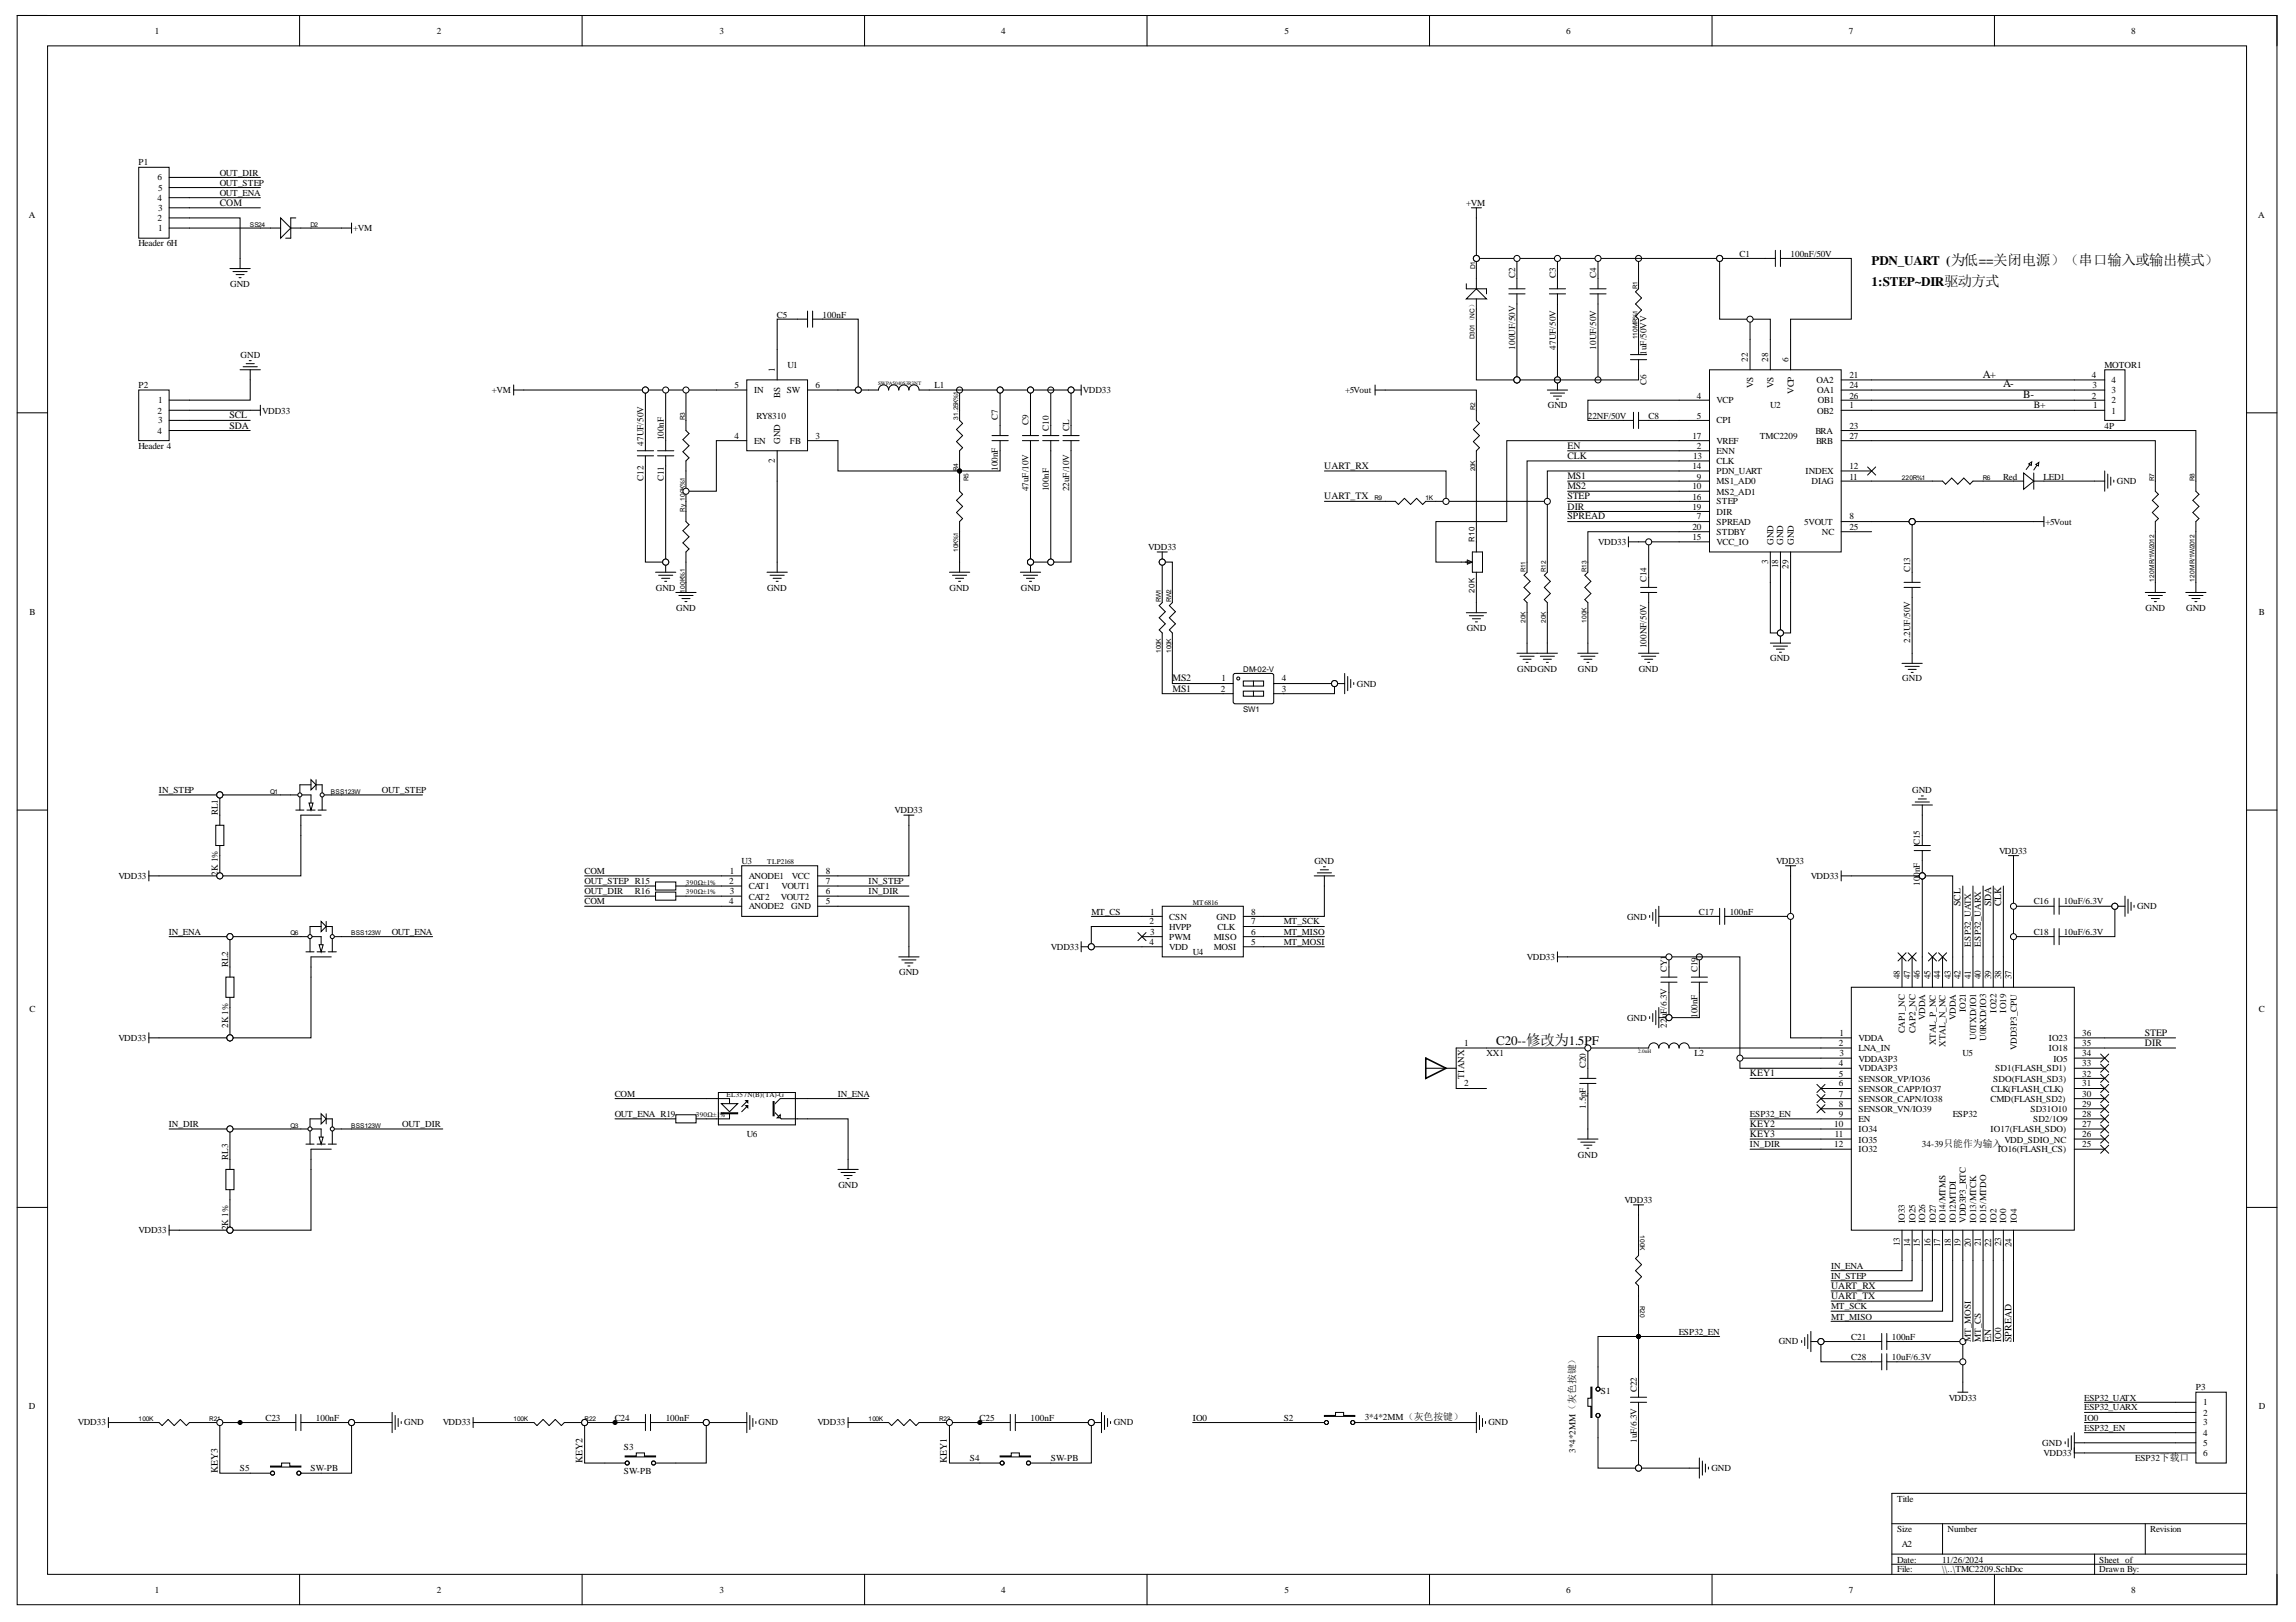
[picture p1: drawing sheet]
<svg xmlns="http://www.w3.org/2000/svg" width="297mm" height="210mm" viewBox="0 0 297 210" stroke-linecap="round" stroke-linejoin="round" font-family="sans-serif">
<defs><g id="words">
<g font-size="1.7">
<text x="242.1" y="34.3">PDN_UART (为低==关闭电源）（串口输入或输出模式）</text>
<text x="242.1" y="37">1:STEP~DIR驱动方式</text>
<text x="193.6" y="135.2">C20--修改为1.5PF</text>
</g>
<g font-size="1.4">
<text x="256.5" y="48.9">A+</text>
<text x="259.1" y="50.1">A-</text>
<text x="261.8" y="51.5">B-</text>
</g>
<g font-size="1.3">
<text x="28.4" y="26.6">COM</text>
<text x="263.1" y="52.8">B+</text>
<text x="29.7" y="54.1">SCL</text>
<text x="29.7" y="55.5">SDA</text>
<text x="202.8" y="58.1">EN</text>
<text x="202.8" y="59.4">CLK</text>
<text x="171.3" y="64.6">UART_TX</text>
<text x="171.3" y="60.7">UART_RX</text>
<text x="202.8" y="62">MS1</text>
<text x="202.8" y="63.3">MS2</text>
<text x="202.8" y="64.6">STEP</text>
<text x="202.8" y="65.9">DIR</text>
<text x="202.8" y="67.2">SPREAD</text>
<text x="151.7" y="89.5">MS1</text>
<text x="151.7" y="88.2">MS2</text>
<text x="253.6" y="117.3" transform="rotate(-90 253.6 117.3)">SCL</text>
<text x="257.6" y="117.3" transform="rotate(-90 257.6 117.3)">SDA</text>
<text x="258.9" y="117.3" transform="rotate(-90 258.9 117.3)">CLK</text>
<text x="277.5" y="134.1">STEP</text>
<text x="277.5" y="135.3">DIR</text>
<text x="226.4" y="139.2">KEY1</text>
<text x="226.4" y="145.8">KEY2</text>
<text x="226.4" y="147.1">KEY3</text>
<text x="236.9" y="166.8">UART_RX</text>
<text x="236.9" y="168.1">UART_TX</text>
<text x="257.6" y="173.6" transform="rotate(-90 257.6 173.6)">EN</text>
<text x="260.2" y="173.6" transform="rotate(-90 260.2 173.6)">SPREAD</text>
<text x="28.2" y="190.6" transform="rotate(-90 28.2 190.6)">KEY3</text>
<text x="75.4" y="189.4" transform="rotate(-90 75.4 189.4)">KEY2</text>
<text x="122.5" y="189.4" transform="rotate(-90 122.5 189.4)">KEY1</text>
</g>
<g font-size="1.2">
<text x="20.1" y="4.4">1</text>
<text x="56.5" y="4.4">2</text>
<text x="93.1" y="4.4">3</text>
<text x="129.5" y="4.4">4</text>
<text x="166.2" y="4.4">5</text>
<text x="202.6" y="4.4">6</text>
<text x="239.2" y="4.4">7</text>
<text x="275.7" y="4.4">8</text>
<text x="17.9" y="21.4">P1</text>
<text x="20.4" y="23.3">6</text>
<text x="28.4" y="22.7">OUT_DIR</text>
<text x="3.7" y="28.2">A</text>
<text x="20.4" y="28.6">2</text>
<text x="20.4" y="26">4</text>
<text x="20.5" y="29.9">1</text>
<text x="20.5" y="27.3">3</text>
<text x="20.5" y="24.7">5</text>
<text x="28.4" y="24">OUT_STEP</text>
<text x="28.4" y="25.4">OUT_ENA</text>
<text x="45.7" y="29.9">+VM</text>
<text x="189.7" y="26.6">+VM</text>
<text x="292.1" y="28.2">A</text>
<text x="17.9" y="31.9">Header 6H</text>
<text x="225" y="33.2">C1</text>
<text x="231.6" y="33.2">100nF/50V</text>
<text x="29.8" y="37.1">GND</text>
<text x="100.5" y="41.1">C5</text>
<text x="106.4" y="41.1">100nF</text>
<text x="196" y="36" transform="rotate(-90 196 36)">C2</text>
<text x="201.3" y="36" transform="rotate(-90 201.3 36)">C3</text>
<text x="206.5" y="36" transform="rotate(-90 206.5 36)">C4</text>
<text x="31.1" y="46.3">GND</text>
<text x="101.9" y="47.6">U1</text>
<text x="196" y="45.2" transform="rotate(-90 196 45.2)">100UF/50V</text>
<text x="201.3" y="45.2" transform="rotate(-90 201.3 45.2)">47UF/50V</text>
<text x="206.5" y="45.2" transform="rotate(-90 206.5 45.2)">10UF/50V</text>
<text x="213" y="45.9" transform="rotate(-90 213 45.9)">1uF/50VV</text>
<text x="226.1" y="46.8" transform="rotate(-90 226.1 46.8)">22</text>
<text x="228.8" y="46.8" transform="rotate(-90 228.8 46.8)">28</text>
<text x="231.4" y="46.8" transform="rotate(-90 231.4 46.8)">6</text>
<text x="272.3" y="47.6">MOTOR1</text>
<text x="17.9" y="50.2">P2</text>
<text x="20.4" y="53.5">2</text>
<text x="20.5" y="52.2">1</text>
<text x="33.9" y="53.5">VDD33</text>
<text x="63.6" y="50.9">+VM</text>
<text x="95" y="50.2">5</text>
<text x="97.5" y="50.9">IN</text>
<text x="100.3" y="48.1" transform="rotate(-90 100.3 48.1)">1</text>
<text x="100.9" y="51.5" transform="rotate(-90 100.9 51.5)">BS</text>
<text x="101.8" y="50.9">SW</text>
<text x="105.5" y="50.2">6</text>
<text x="120.9" y="50.2">L1</text>
<text x="140.1" y="50.9">VDD33</text>
<text x="174" y="50.9">+5Vout</text>
<text x="200.3" y="52.8">GND</text>
<text x="213" y="49.8" transform="rotate(-90 213 49.8)">C6</text>
<text x="219.5" y="51.6">4</text>
<text x="222.1" y="52.2">VCP</text>
<text x="226.8" y="50.2" transform="rotate(-90 226.8 50.2)">VS</text>
<text x="229" y="52.8">U2</text>
<text x="229.4" y="50.2" transform="rotate(-90 229.4 50.2)">VS</text>
<text x="232.1" y="51" transform="rotate(-90 232.1 51)">VCP</text>
<text x="235" y="49.5">OA2</text>
<text x="235.1" y="53.5">OB2</text>
<text x="235.1" y="50.9">OA1</text>
<text x="235.2" y="52.2">OB1</text>
<text x="239.3" y="52.8">1</text>
<text x="239.3" y="51.6">26</text>
<text x="239.3" y="50.2">24</text>
<text x="239.3" y="49">21</text>
<text x="270.6" y="51.6">2</text>
<text x="270.6" y="49">4</text>
<text x="270.7" y="50.2">3</text>
<text x="270.8" y="52.8">1</text>
<text x="273.2" y="53.5">1</text>
<text x="273.2" y="52.2">2</text>
<text x="273.2" y="50.9">3</text>
<text x="273.2" y="49.5">4</text>
<text x="17.9" y="58.1">Header 4</text>
<text x="20.4" y="56.1">4</text>
<text x="20.5" y="54.8">3</text>
<text x="83.2" y="57.7" transform="rotate(-90 83.2 57.7)">47UF/50V</text>
<text x="85.9" y="57" transform="rotate(-90 85.9 57)">100nF</text>
<text x="95" y="56.8">4</text>
<text x="97.5" y="57.4">EN</text>
<text x="97.9" y="54.2">RY8310</text>
<text x="100.3" y="59.9" transform="rotate(-90 100.3 59.9)">2</text>
<text x="100.9" y="57.4" transform="rotate(-90 100.9 57.4)">GND</text>
<text x="102.2" y="57.4">FB</text>
<text x="105.5" y="56.8">3</text>
<text x="129.1" y="54.4" transform="rotate(-90 129.1 54.4)">C7</text>
<text x="133.1" y="55" transform="rotate(-90 133.1 55)">C9</text>
<text x="135.7" y="55.7" transform="rotate(-90 135.7 55.7)">C10</text>
<text x="138.3" y="55.7" transform="rotate(-90 138.3 55.7)">CL</text>
<text x="205.4" y="54.2">22NF/50V</text>
<text x="213.3" y="54.2">C8</text>
<text x="219" y="56.8">17</text>
<text x="219" y="59.4">13</text>
<text x="219.5" y="54.2">5</text>
<text x="219.5" y="58.1">2</text>
<text x="222.1" y="54.8">CPI</text>
<text x="222.1" y="57.4">VREF</text>
<text x="222.1" y="58.8">ENN</text>
<text x="227.7" y="56.8">TMC2209</text>
<text x="234.9" y="56.1">BRA</text>
<text x="234.9" y="57.4">BRB</text>
<text x="239.3" y="56.8">27</text>
<text x="239.3" y="55.5">23</text>
<text x="272.3" y="55.5">4P</text>
<text x="83.2" y="62.2" transform="rotate(-90 83.2 62.2)">C12</text>
<text x="85.9" y="62.2" transform="rotate(-90 85.9 62.2)">C11</text>
<text x="129.1" y="61" transform="rotate(-90 129.1 61)">100nF</text>
<text x="133.1" y="63.6" transform="rotate(-90 133.1 63.6)">47uF/10V</text>
<text x="135.7" y="63.6" transform="rotate(-90 135.7 63.6)">100nF</text>
<text x="138.3" y="63.6" transform="rotate(-90 138.3 63.6)">22uF/10V</text>
<text x="219" y="60.7">14</text>
<text x="219" y="63.3">10</text>
<text x="219" y="64.7">16</text>
<text x="219" y="65.9">19</text>
<text x="219.5" y="62.1">9</text>
<text x="222.1" y="60">CLK</text>
<text x="222.1" y="61.4">PDN_UART</text>
<text x="222.1" y="62.6">MS1_AD0</text>
<text x="222.1" y="64">MS2_AD1</text>
<text x="222.1" y="65.3">STEP</text>
<text x="233.6" y="61.4">INDEX</text>
<text x="234.3" y="62.6">DIAG</text>
<text x="239.3" y="62.1">11</text>
<text x="239.3" y="60.7">12</text>
<text x="259.1" y="62.1">Red</text>
<text x="264.4" y="62.1">LED1</text>
<text x="273.9" y="62.6">GND</text>
<text x="148.6" y="71.2">VDD33</text>
<text x="206.8" y="70.5">VDD33</text>
<text x="219" y="68.6">20</text>
<text x="219" y="69.8">15</text>
<text x="219.5" y="67.2">7</text>
<text x="222.1" y="66.6">DIR</text>
<text x="222.1" y="67.9">SPREAD</text>
<text x="222.1" y="69.2">STDBY</text>
<text x="222.1" y="70.5">VCC_IO</text>
<text x="229.4" y="70.5" transform="rotate(-90 229.4 70.5)">GND</text>
<text x="230.7" y="70.5" transform="rotate(-90 230.7 70.5)">GND</text>
<text x="232.1" y="70.5" transform="rotate(-90 232.1 70.5)">GND</text>
<text x="233.4" y="67.9">5VOUT</text>
<text x="235.7" y="69.2">NC</text>
<text x="239.3" y="68.6">25</text>
<text x="239.3" y="67.2">8</text>
<text x="264.6" y="67.9">+5Vout</text>
<text x="84.9" y="76.4">GND</text>
<text x="99.2" y="76.4">GND</text>
<text x="122.8" y="76.4">GND</text>
<text x="132.1" y="76.4">GND</text>
<text x="213" y="75.3" transform="rotate(-90 213 75.3)">C14</text>
<text x="228.8" y="73" transform="rotate(-90 228.8 73)">3</text>
<text x="230" y="73.6" transform="rotate(-90 230 73.6)">18</text>
<text x="231.4" y="73.6" transform="rotate(-90 231.4 73.6)">29</text>
<text x="247.1" y="74.1" transform="rotate(-90 247.1 74.1)">C13</text>
<text x="3.8" y="79.6">B</text>
<text x="87.5" y="79">GND</text>
<text x="189.8" y="81.7">GND</text>
<text x="213" y="83.9" transform="rotate(-90 213 83.9)">100NF/50V</text>
<text x="247.1" y="83.2" transform="rotate(-90 247.1 83.2)">2.2UF/50V</text>
<text x="277.6" y="79">GND</text>
<text x="282.8" y="79">GND</text>
<text x="292.2" y="79.6">B</text>
<text x="158" y="89.5">2</text>
<text x="158" y="88.2">1</text>
<text x="165.8" y="89.5">3</text>
<text x="165.8" y="88.2">4</text>
<text x="175.6" y="88.9">GND</text>
<text x="196.3" y="86.9">GNDGND</text>
<text x="204.1" y="86.9">GND</text>
<text x="212" y="86.9">GND</text>
<text x="229" y="85.6">GND</text>
<text x="246.1" y="88.2">GND</text>
<text x="20.6" y="102.6">IN_STEP</text>
<text x="28.2" y="105.5" transform="rotate(-90 28.2 105.5)">RL1</text>
<text x="49.4" y="102.6">OUT_STEP</text>
<text x="115.7" y="105.3">VDD33</text>
<text x="247.4" y="102.6">GND</text>
<text x="15.3" y="113.8">VDD33</text>
<text x="28.2" y="113.4" transform="rotate(-90 28.2 113.4)">2K 1%</text>
<text x="75.6" y="113.1">COM</text>
<text x="94.4" y="113.1">1</text>
<text x="95.9" y="111.8">U3</text>
<text x="96.9" y="113.8">ANODE1</text>
<text x="102.5" y="113.8">VCC</text>
<text x="106.9" y="113.1">8</text>
<text x="170.1" y="111.8">GND</text>
<text x="229.8" y="111.8">VDD33</text>
<text x="234.3" y="113.8">VDD33</text>
<text x="248.4" y="109.4" transform="rotate(-90 248.4 109.4)">C15</text>
<text x="258.6" y="110.5">VDD33</text>
<text x="75.6" y="117">COM</text>
<text x="75.6" y="114.4">OUT_STEP R15</text>
<text x="75.6" y="115.7">OUT_DIR</text>
<text x="82.1" y="115.7">R16</text>
<text x="94.3" y="114.4">2</text>
<text x="94.3" y="117">4</text>
<text x="94.4" y="115.7">3</text>
<text x="96.9" y="115.1">CAT1</text>
<text x="96.9" y="116.4">CAT2</text>
<text x="96.9" y="117.7">ANODE2</text>
<text x="101" y="116.4">VOUT2</text>
<text x="101.1" y="115.1">VOUT1</text>
<text x="102.4" y="117.7">GND</text>
<text x="106.9" y="117">5</text>
<text x="106.9" y="115.7">6</text>
<text x="106.9" y="114.4">7</text>
<text x="112.4" y="114.4">IN_STEP</text>
<text x="112.4" y="115.7">IN_DIR</text>
<text x="141.2" y="118.4">MT_CS</text>
<text x="148.7" y="119.6">2</text>
<text x="148.8" y="118.4">1</text>
<text x="151.3" y="119">CSN</text>
<text x="157.4" y="119">GND</text>
<text x="161.8" y="119.6">7</text>
<text x="161.8" y="118.4">8</text>
<text x="166.1" y="119.6">MT_SCK</text>
<text x="210.5" y="119">GND</text>
<text x="219.8" y="118.4">C17</text>
<text x="223.8" y="118.4">100nF</text>
<text x="248.4" y="114.6" transform="rotate(-90 248.4 114.6)">100nF</text>
<text x="263.1" y="117">C16</text>
<text x="267" y="117">10uF/6.3V</text>
<text x="276.5" y="117.7">GND</text>
<text x="21.8" y="121">IN_ENA</text>
<text x="29.5" y="125.1" transform="rotate(-90 29.5 125.1)">RL2</text>
<text x="50.7" y="121">OUT_ENA</text>
<text x="136" y="122.9">VDD33</text>
<text x="148.7" y="122.2">4</text>
<text x="148.8" y="121">3</text>
<text x="151.3" y="120.3">HVPP</text>
<text x="151.3" y="121.7">PWM</text>
<text x="151.3" y="122.9">VDD</text>
<text x="154.3" y="123.6">U4</text>
<text x="157" y="122.9">MOSI</text>
<text x="157" y="121.7">MISO</text>
<text x="157.5" y="120.3">CLK</text>
<text x="161.8" y="122.2">5</text>
<text x="161.8" y="121">6</text>
<text x="166.1" y="122.2">MT_MOSI</text>
<text x="166.1" y="121">MT_MISO</text>
<text x="197.5" y="124.3">VDD33</text>
<text x="215.7" y="125.8" transform="rotate(-90 215.7 125.8)">CY1</text>
<text x="219.6" y="125.8" transform="rotate(-90 219.6 125.8)">C19</text>
<text x="255" y="122.5" transform="rotate(-90 255 122.5)">ESP32_UATX</text>
<text x="256.3" y="122.5" transform="rotate(-90 256.3 122.5)">ESP32_UARX</text>
<text x="263.1" y="121">C18</text>
<text x="267" y="121">10uF/6.3V</text>
<text x="3.8" y="131">C</text>
<text x="116.3" y="126.2">GND</text>
<text x="219.6" y="131.7" transform="rotate(-90 219.6 131.7)">100nF</text>
<text x="245.8" y="126.7" transform="rotate(-90 245.8 126.7)">48</text>
<text x="247.1" y="126.7" transform="rotate(-90 247.1 126.7)">47</text>
<text x="248.4" y="126.7" transform="rotate(-90 248.4 126.7)">46</text>
<text x="249.7" y="126.7" transform="rotate(-90 249.7 126.7)">45</text>
<text x="251" y="126.7" transform="rotate(-90 251 126.7)">44</text>
<text x="252.4" y="126.7" transform="rotate(-90 252.4 126.7)">43</text>
<text x="253.6" y="126.7" transform="rotate(-90 253.6 126.7)">42</text>
<text x="254.3" y="131" transform="rotate(-90 254.3 131)">IO21</text>
<text x="255" y="126.7" transform="rotate(-90 255 126.7)">41</text>
<text x="256.3" y="126.7" transform="rotate(-90 256.3 126.7)">40</text>
<text x="257.6" y="126.7" transform="rotate(-90 257.6 126.7)">39</text>
<text x="258.3" y="131" transform="rotate(-90 258.3 131)">IO22</text>
<text x="258.9" y="126.7" transform="rotate(-90 258.9 126.7)">38</text>
<text x="259.6" y="131" transform="rotate(-90 259.6 131)">IO19</text>
<text x="260.2" y="126.7" transform="rotate(-90 260.2 126.7)">37</text>
<text x="292.2" y="131">C</text>
<text x="15.3" y="134.8">VDD33</text>
<text x="29.5" y="133" transform="rotate(-90 29.5 133)">2K 1%</text>
<text x="189.4" y="135.3">1</text>
<text x="192.3" y="136.7">XX1</text>
<text x="210.5" y="132.1">GND</text>
<text x="215.7" y="133" transform="rotate(-90 215.7 133)">22uF/6.3V</text>
<text x="219.2" y="136.7">L2</text>
<text x="237.9" y="135.3">2</text>
<text x="237.9" y="138">4</text>
<text x="238" y="134.1">1</text>
<text x="238" y="136.7">3</text>
<text x="240.4" y="134.8">VDDA</text>
<text x="240.4" y="136">LNA_IN</text>
<text x="240.4" y="137.4">VDDA3P3</text>
<text x="246.4" y="133.7" transform="rotate(-90 246.4 133.7)">CAP1_NC</text>
<text x="247.8" y="133.7" transform="rotate(-90 247.8 133.7)">CAP2_NC</text>
<text x="249.1" y="132.1" transform="rotate(-90 249.1 132.1)">VDDA</text>
<text x="250.4" y="135.3" transform="rotate(-90 250.4 135.3)">XTAL_P_NC</text>
<text x="251.7" y="135.4" transform="rotate(-90 251.7 135.4)">XTAL_N_NC</text>
<text x="253" y="132.1" transform="rotate(-90 253 132.1)">VDDA</text>
<text x="253.9" y="136.7">U5</text>
<text x="255.7" y="134.6" transform="rotate(-90 255.7 134.6)">U0TXD/IO1</text>
<text x="256.9" y="134.7" transform="rotate(-90 256.9 134.7)">U0RXD/IO3</text>
<text x="260.9" y="135.9" transform="rotate(-90 260.9 135.9)">VDD3P3_CPU</text>
<text x="265.1" y="136">IO18</text>
<text x="265.1" y="134.8">IO23</text>
<text x="265.7" y="137.4">IO5</text>
<text x="269.4" y="138">33</text>
<text x="269.4" y="136.7">34</text>
<text x="269.4" y="135.3">35</text>
<text x="269.4" y="134.1">36</text>
<text x="79.5" y="141.9">COM</text>
<text x="108.4" y="141.9">IN_ENA</text>
<text x="189.4" y="139.6" transform="rotate(-90 189.4 139.6)">TIANX</text>
<text x="189.4" y="140.6">2</text>
<text x="205.2" y="143.5" transform="rotate(-90 205.2 143.5)">1.5pF</text>
<text x="205.2" y="138.2" transform="rotate(-90 205.2 138.2)">C20</text>
<text x="237.9" y="139.3">5</text>
<text x="237.9" y="140.6">6</text>
<text x="237.9" y="141.9">7</text>
<text x="237.9" y="143.2">8</text>
<text x="240.4" y="138.6">VDDA3P3</text>
<text x="240.4" y="140">SENSOR_VP/IO36</text>
<text x="240.4" y="141.3">SENSOR_CAPP/IO37</text>
<text x="240.4" y="142.6">SENSOR_CAPN/IO38</text>
<text x="240.4" y="143.9">SENSOR_VN/IO39</text>
<text x="257.5" y="142.6">CMD(FLASH_SD2)</text>
<text x="257.6" y="141.3">CLK(FLASH_CLK)</text>
<text x="257.9" y="140">SDO(FLASH_SD3)</text>
<text x="258.1" y="138.6">SD1(FLASH_SD1)</text>
<text x="262.7" y="143.9">SD31O10</text>
<text x="269.4" y="143.2">29</text>
<text x="269.4" y="141.9">30</text>
<text x="269.4" y="140.6">31</text>
<text x="269.4" y="139.3">32</text>
<text x="21.8" y="145.8">IN_DIR</text>
<text x="52" y="145.8">OUT_DIR</text>
<text x="79.5" y="144.6">OUT_ENA R19</text>
<text x="96.6" y="147.2">U6</text>
<text x="204.1" y="149.8">GND</text>
<text x="226.4" y="144.6">ESP32_EN</text>
<text x="226.4" y="148.5">IN_DIR</text>
<text x="237.3" y="145.8">10</text>
<text x="237.3" y="148.5">12</text>
<text x="237.4" y="147.2">11</text>
<text x="237.9" y="144.6">9</text>
<text x="240.4" y="145.2">EN</text>
<text x="240.4" y="146.5">IO34</text>
<text x="240.4" y="147.9">IO35</text>
<text x="240.4" y="149.1">IO32</text>
<text x="248.6" y="148.5">34-39只能作为输入</text>
<text x="252.6" y="144.6">ESP32</text>
<text x="257.5" y="146.5">IO17(FLASH_SDO)</text>
<text x="258.5" y="149.1">IO16(FLASH_CS)</text>
<text x="259.3" y="147.9">VDD_SDIO_NC</text>
<text x="263" y="145.2">SD2/1O9</text>
<text x="269.4" y="148.5">25</text>
<text x="269.4" y="147.2">26</text>
<text x="269.4" y="145.8">27</text>
<text x="269.4" y="144.6">28</text>
<text x="29.5" y="150.1" transform="rotate(-90 29.5 150.1)">RL3</text>
<text x="108.5" y="153.7">GND</text>
<text x="210.2" y="155.6">VDD33</text>
<text x="17.9" y="159.6">VDD33</text>
<text x="29.5" y="159.2" transform="rotate(-90 29.5 159.2)">2K 1%</text>
<text x="245.8" y="161.3" transform="rotate(-90 245.8 161.3)">13</text>
<text x="246.4" y="158.3" transform="rotate(-90 246.4 158.3)">IO33</text>
<text x="247.1" y="161.4" transform="rotate(-90 247.1 161.4)">14</text>
<text x="247.8" y="158.3" transform="rotate(-90 247.8 158.3)">IO25</text>
<text x="248.4" y="161.4" transform="rotate(-90 248.4 161.4)">15</text>
<text x="249.1" y="158.3" transform="rotate(-90 249.1 158.3)">IO26</text>
<text x="249.7" y="161.4" transform="rotate(-90 249.7 161.4)">16</text>
<text x="250.4" y="158.3" transform="rotate(-90 250.4 158.3)">IO27</text>
<text x="251" y="161.4" transform="rotate(-90 251 161.4)">17</text>
<text x="251.7" y="158.3" transform="rotate(-90 251.7 158.3)">IO14/MTMS</text>
<text x="252.4" y="161.4" transform="rotate(-90 252.4 161.4)">18</text>
<text x="253" y="158.3" transform="rotate(-90 253 158.3)">IO12MTDI</text>
<text x="253.6" y="161.4" transform="rotate(-90 253.6 161.4)">19</text>
<text x="254.3" y="158.3" transform="rotate(-90 254.3 158.3)">VDD3P3_RTC</text>
<text x="255" y="161.4" transform="rotate(-90 255 161.4)">20</text>
<text x="255.7" y="158.3" transform="rotate(-90 255.7 158.3)">IO13/MTCK</text>
<text x="256.3" y="161.3" transform="rotate(-90 256.3 161.3)">21</text>
<text x="256.9" y="158.3" transform="rotate(-90 256.9 158.3)">IO15/MTDO</text>
<text x="257.6" y="161.4" transform="rotate(-90 257.6 161.4)">22</text>
<text x="258.3" y="158.3" transform="rotate(-90 258.3 158.3)">IO2</text>
<text x="258.9" y="161.3" transform="rotate(-90 258.9 161.3)">23</text>
<text x="259.6" y="158.3" transform="rotate(-90 259.6 158.3)">IO0</text>
<text x="260.2" y="161.4" transform="rotate(-90 260.2 161.4)">24</text>
<text x="260.9" y="158.3" transform="rotate(-90 260.9 158.3)">IO4</text>
<text x="236.9" y="165.5">IN_STEP</text>
<text x="236.9" y="164.2">IN_ENA</text>
<text x="217.2" y="172.7">ESP32_EN</text>
<text x="230.1" y="174">GND</text>
<text x="236.9" y="169.4">MT_SCK</text>
<text x="236.9" y="170.8">MT_MISO</text>
<text x="239.5" y="173.4">C21</text>
<text x="244.8" y="173.4">100nF</text>
<text x="255" y="173.6" transform="rotate(-90 255 173.6)">MT_MOSI</text>
<text x="256.3" y="173.6" transform="rotate(-90 256.3 173.6)">MT_CS</text>
<text x="258.9" y="173.6" transform="rotate(-90 258.9 173.6)">IO0</text>
<text x="239.5" y="176">C28</text>
<text x="244.8" y="176">10uF/6.3V</text>
<text x="284.1" y="179.9">P3</text>
<text x="3.7" y="182.3">D</text>
<text x="10.1" y="184.5">VDD33</text>
<text x="34.3" y="183.9">C23</text>
<text x="40.9" y="183.9">100nF</text>
<text x="52.3" y="184.5">GND</text>
<text x="57.3" y="184.5">VDD33</text>
<text x="79.5" y="183.9">C24</text>
<text x="86.1" y="183.9">100nF</text>
<text x="98.1" y="184.5">GND</text>
<text x="105.8" y="184.5">VDD33</text>
<text x="126.7" y="183.9">C25</text>
<text x="133.3" y="183.9">100nF</text>
<text x="144.1" y="184.5">GND</text>
<text x="154.3" y="183.9">IO0</text>
<text x="166.1" y="183.9">S2</text>
<text x="176.6" y="183.8">3*4*2MM（灰色按键）</text>
<text x="192.6" y="184.5">GND</text>
<text x="207.1" y="180.4">S1</text>
<text x="211.8" y="180.2" transform="rotate(-90 211.8 180.2)">C22</text>
<text x="252.1" y="181.3">VDD33</text>
<text x="269.6" y="183.9">IO0</text>
<text x="269.6" y="185.1">ESP32_EN</text>
<text x="269.6" y="181.3">ESP32_UATX</text>
<text x="269.6" y="182.5">ESP32_UARX</text>
<text x="285" y="181.8">1</text>
<text x="285" y="183.2">2</text>
<text x="285" y="184.5">3</text>
<text x="285" y="185.8">4</text>
<text x="292.2" y="182.3">D</text>
<text x="31" y="190.4">S5</text>
<text x="40.2" y="190.4">SW-PB</text>
<text x="80.7" y="187.7">S3</text>
<text x="80.7" y="190.8">SW-PB</text>
<text x="125.5" y="189.1">S4</text>
<text x="136" y="189.1">SW-PB</text>
<text x="203.8" y="188" transform="rotate(-90 203.8 188)">3*4*2MM（灰色按键）</text>
<text x="211.8" y="186.7" transform="rotate(-90 211.8 186.7)">1uF/6.3V</text>
<text x="221.4" y="190.4">GND</text>
<text x="264.2" y="187.1">GND</text>
<text x="264.4" y="188.4">VDD33</text>
<text x="276.2" y="189">ESP32下载口</text>
<text x="285" y="187.1">5</text>
<text x="285" y="188.4">6</text>
<text x="245.4" y="194.4">Title</text>
<text x="245.4" y="198.2">Size</text>
<text x="245.4" y="202.2">Date:</text>
<text x="245.4" y="203.5">File:</text>
<text x="246" y="200.2">A2</text>
<text x="251.3" y="202.2">11/26/2024</text>
<text x="251.3" y="203.5">\\..\TMC2209.SchDoc</text>
<text x="251.9" y="198.2">Number</text>
<text x="271.6" y="202.2">Sheet of</text>
<text x="271.6" y="203.5">Drawn By:</text>
<text x="278.2" y="198.2">Revision</text>
<text x="20.1" y="206.1">1</text>
<text x="56.5" y="206.1">2</text>
<text x="93.1" y="206.1">3</text>
<text x="129.5" y="206.1">4</text>
<text x="166.2" y="206.1">5</text>
<text x="202.6" y="206.1">6</text>
<text x="239.2" y="206.1">7</text>
<text x="275.7" y="206.1">8</text>
</g>
<g font-size="1">
<text x="190.8" y="70.1" transform="rotate(-90 190.8 70.1)">R10</text>
<text x="190.8" y="76.7" transform="rotate(-90 190.8 76.7)">20K</text>
<text x="160.8" y="86.9">DM-02-V</text>
<text x="160.8" y="92.2">SW1</text>
</g>
<g font-size=".9">
<text x="99.2" y="111.8">TLP2168</text>
<text x="88.7" y="114.5">390Ω±1%</text>
<text x="88.7" y="115.7">390Ω±1%</text>
<text x="154.3" y="117.1">MT6816</text>
<text x="94" y="141.9">EL357N(B)(TA)-G</text>
<text x="90" y="144.6">390Ω±1</text>
<text x="93.1" y="144.6">%</text>
</g>
<g font-size=".8">
<text x="32.3" y="29.3">SS24</text>
<text x="40.2" y="29.3">D2</text>
<text x="190.9" y="34.8" transform="rotate(-90 190.9 34.8)">D1</text>
<text x="211.8" y="37.4" transform="rotate(-90 211.8 37.4)">R1</text>
<text x="190.8" y="43.9" transform="rotate(-90 190.8 43.9)">D301（NC）</text>
<text x="211.8" y="43.9" transform="rotate(-90 211.8 43.9)">110MR%1</text>
<text x="190.9" y="53.1" transform="rotate(-90 190.9 53.1)">R2</text>
<text x="88.6" y="54.4" transform="rotate(-90 88.6 54.4)">R3</text>
<text x="123.9" y="54.4" transform="rotate(-90 123.9 54.4)">31.25K%1</text>
<text x="123.9" y="61" transform="rotate(-90 123.9 61)">R4</text>
<text x="125.3" y="62.2" transform="rotate(-90 125.3 62.2)">R5</text>
<text x="177.8" y="64.7">R9</text>
<text x="184.4" y="64.7">1K</text>
<text x="190.9" y="61" transform="rotate(-90 190.9 61)">20K</text>
<text x="246" y="62.1">220R%1</text>
<text x="256.5" y="62.1">R6</text>
<text x="278.7" y="62.2" transform="rotate(-90 278.7 62.2)">R7</text>
<text x="283.9" y="62.2" transform="rotate(-90 283.9 62.2)">R8</text>
<text x="88.6" y="66.2" transform="rotate(-90 88.6 66.2)">Ry 100K%1</text>
<text x="123.9" y="71.4" transform="rotate(-90 123.9 71.4)">10K%1</text>
<text x="88.6" y="76.7" transform="rotate(-90 88.6 76.7)">100K%1</text>
<text x="150.2" y="78" transform="rotate(-90 150.2 78)">RW1</text>
<text x="151.5" y="78" transform="rotate(-90 151.5 78)">RW2</text>
<text x="197.4" y="74.1" transform="rotate(-90 197.4 74.1)">R11</text>
<text x="200" y="74.1" transform="rotate(-90 200 74.1)">R12</text>
<text x="205.2" y="74.1" transform="rotate(-90 205.2 74.1)">R13</text>
<text x="278.7" y="75.3" transform="rotate(-90 278.7 75.3)">120MR/1W/2012</text>
<text x="283.9" y="75.3" transform="rotate(-90 283.9 75.3)">120MR/1W/2012</text>
<text x="197.4" y="80.6" transform="rotate(-90 197.4 80.6)">20K</text>
<text x="200" y="80.6" transform="rotate(-90 200 80.6)">20K</text>
<text x="205.2" y="80.6" transform="rotate(-90 205.2 80.6)">100K</text>
<text x="150.2" y="84.5" transform="rotate(-90 150.2 84.5)">100K</text>
<text x="151.5" y="84.5" transform="rotate(-90 151.5 84.5)">100K</text>
<text x="34.9" y="102.7">Q1</text>
<text x="42.8" y="102.7">BSS123W</text>
<text x="37.6" y="121.1">Q6</text>
<text x="45.4" y="121.1">BSS123W</text>
<text x="37.6" y="145.9">Q3</text>
<text x="45.4" y="145.9">BSS123W</text>
<text x="212.2" y="159.9" transform="rotate(90 212.2 159.9)">100K</text>
<text x="212.2" y="169" transform="rotate(90 212.2 169)">R20</text>
<text x="17.9" y="184">100K</text>
<text x="27.1" y="184">R21</text>
<text x="66.4" y="184">100K</text>
<text x="75.6" y="184">R22</text>
<text x="112.4" y="184">100K</text>
<text x="121.5" y="184">R23</text>
</g>
<g font-size=".7">
<text x="113.6" y="49.8">SWPA5040S3R3NT</text>
<text x="211.9" y="136.3">2.0nH</text>
</g>
</g></defs>
<g fill="none" stroke="#000" stroke-width=".13">
<path d="M2.2 2h3.9M2.2 2h292.4v205.7h-292.4zM6.2 5.9h284.4v197.8h-284.4zM38.8 2v3.9M75.3 2v3.9M111.8 2v3.9M148.4 2v3.9M184.9 2v3.9M221.5 2v3.9M258 2v3.9M290.6 2h4v3.9M2.2 53.4h3.9"/>
<path d="M290.6 53.4h4M2.2 104.8h3.9M290.6 104.8h4M2.2 156.2h3.9M290.6 156.2h4M244.8 197.2h45.8M251.3 197.2v3.9M277.5 197.2v3.9M290.6 193.3h-45.8v10.4M38.8 203.7v4M75.3 203.7v4M111.9 203.7v4"/>
<path d="M148.4 203.7v4M184.9 203.7v4M221.5 203.7v4M244.8 201.1h45.8M244.8 202.4h45.8M258 203.7v4M271 201.1v2.6M294.6 203.7v4"/>
<circle cx="124.1" cy="61" r=".26"/>
<circle cx="212" cy="173" r=".26"/>
</g>
<g fill="#000">
<circle cx="124.1" cy="61" r=".26"/>
<circle cx="212" cy="173" r=".26"/>
</g>
<path d="M221.2 47.9h17v23.5h-17z" fill-rule="evenodd" fill="#fff"/>
<g fill="none" stroke="#000" stroke-width=".13">
<path d="M202.8 58.3h18.4M211.3 53.4v2.1M212 54.4h9.2M212 53.4v2.1M217.2 57h4M217.2 59.6h4M221.2 47.9h17v23.5h-17zM221.2 51.8h-15.8v2.6h5.9M226.4 43.9v4M229 43.9v4M231.7 43.9v4M238.2 51.8h3.9"/>
<path d="M238.2 57h3.9M238.2 55.7h3.9M238.2 53.1h3.9M238.2 50.5h3.9M238.2 49.2h3.9M202.8 62.3h18.4M202.8 63.6h18.4M202.8 64.9h18.4M202.8 66.2h18.4M202.8 67.5h18.4M212 70.1h9.2M212.2 76.7h2.1"/>
<path d="M212.2 76h2.1M213.3 70.1v5.9M213.3 76.7v1.3M217.2 60.9h4M221.2 68.8h-15.8v5.3l-.4 .3 .8 .8-.8 .8 .8 .8-.8 .8 .4 .4v1.3M229 71.4v4M230.3 71.4v4M231.7 71.4v4M238.2 60.9h3.9M238.2 62.3h3.9M238.2 67.5h3.9M238.2 68.8h3.9"/>
</g>
<circle cx="213.3" cy="70.1" r=".39" fill="#fff"/>
<g fill="none" stroke="#000" stroke-width=".13">
<path d="M205.4 79.3v5.2M213.3 78v6.5M229 75.4v6.5h2.7v-6.5M230.3 75.4v6.5M204.1 84.5h2.6M204.5 84.9h1.8M204.9 85.3h1.1M205.3 85.7h.3M212 84.5h2.6M212.4 84.9h1.8M212.8 85.3h1M213.2 85.7h.2"/>
<circle cx="213.3" cy="70.1" r=".39"/>
</g>
<circle cx="230.3" cy="81.9" r=".39" fill="#fff"/>
<g fill="none" stroke="#000" stroke-width=".13">
<path d="M229 83.2h2.7M229.4 83.6h1.9M229.8 84h1.1M230.2 84.4h.3M230.3 81.9v1.3"/>
<circle cx="230.3" cy="81.9" r=".39"/>
</g>
<circle cx="230.3" cy="81.9" r=".39" fill="#fff"/>
<g fill="none" stroke="#000" stroke-width=".13">
<path d="M242.1 62.3h9.2l.4 .4 .8-.8 .8 .8 .8-.8 .8 .8 .3-.4h5.3M246.3 76h2.1M246.3 75.4h2.1M247.4 74.1v1.3M247.4 76v9.8M256.6 67.5h7.8M264.4 66.8v1.4M246.1 85.8h2.6M246.5 86.2h1.8M246.9 86.6h1M247.3 87h.2"/>
<circle cx="230.3" cy="81.9" r=".39"/>
</g>
<path d="M261.8 61.2l1.3 1.1-1.3 1z" fill="#fff"/>
<path d="M260.5 62.3h1.3M261.8 61.2l1.3 1.1-1.3 1zM263.1 62.3h1.3M263.1 61.2v2.1M263.6 60l-.5 .8" fill="none" stroke="#000" stroke-width=".13"/>
<path d="M263.4 60.1l.4-.3-.1 .5z" fill="#fff"/>
<path d="M262.7 60l-.6 .8M263.4 60.1l.4-.3-.1 .5z" fill="none" stroke="#000" stroke-width=".13"/>
<path d="M262.5 60l.3-.2v.4z" fill="#fff"/>
<g fill="none" stroke="#000" stroke-width=".13">
<path d="M242.1 57h36.7v6.6l.4 .4-.8 .8 .8 .7-.8 .8 .8 .8-.4 .4v9.2M242.1 55.7h42v7.9l.4 .4-.8 .8 .8 .7-.8 .8 .8 .8-.4 .4v9.2M262.5 60l.3-.2v.4zM264.4 62.3h7.9M272.3 60.9v2.7M272.7 61.3v1.9M273.1 61.7v1.1M273.5 62.1v.3M277.5 76.7h2.7M277.9 77.1h1.9M278.3 77.5h1.1M278.7 77.9h.3"/>
<path d="M282.8 76.7h2.6M283.2 77.1h1.8M283.6 77.5h1M284 77.9h.2"/>
</g>
<path d="M272.3 47.9h2.6v6.5h-2.6z" fill-rule="evenodd" fill="#fff"/>
<path d="M229.7 33.4h-7.2v7.9h6.5v2.6M229.7 32.4v2.1M230.3 33.4h9.2v7.9h-7.8v2.6M230.3 32.4v2.1M242.1 53.1h30.2M242.1 51.8h30.2M242.1 50.5h30.2M242.1 49.2h30.2M272.3 47.9h2.6v6.5h-2.6z" fill="none" stroke="#000" stroke-width=".13"/>
<circle cx="222.5" cy="33.4" r=".39" fill="#fff"/>
<g fill="none" stroke="#000" stroke-width=".13">
<path d="M226.4 41.3v2.6"/>
<circle cx="222.5" cy="33.4" r=".39"/>
</g>
<circle cx="226.4" cy="41.3" r=".39" fill="#fff"/>
<g fill="none" stroke="#000" stroke-width=".13">
<path d="M212 33.4v4l-.4 .4 .8 .8-.8 .7 .8 .8-.8 .8 .4 .4v1.3M210.9 45.9h2.1M210.9 46.5h2.1M212 44.6v1.3M212 46.5v1.4"/>
<circle cx="226.4" cy="41.3" r=".39"/>
</g>
<circle cx="212" cy="33.4" r=".39" fill="#fff"/>
<g fill="none" stroke="#000" stroke-width=".13">
<path d="M195.2 37.4h2.1M195.2 38h2.1M196.2 36.1v1.3M196.2 38v1.3M200.4 37.4h2.1M200.4 38h2.1M201.5 36.1v1.3M201.5 38v1.3M205.7 37.4h2.1M205.7 38h2.1M206.7 36.1v1.3M206.7 38v1.3"/>
<circle cx="212" cy="33.4" r=".39"/>
</g>
<path d="M191 37.4l1.3 1.3h-2.6z" fill="#fff"/>
<path d="M189.7 36.7v.7h2.6v.6M191 37.4l1.3 1.3h-2.6zM191 38.7v2.6M222.5 33.4h-31.5v4" fill="none" stroke="#000" stroke-width=".13"/>
<circle cx="222.5" cy="33.4" r=".39" fill="#fff"/>
<circle cx="222.5" cy="33.4" r=".39" fill="none" stroke="#000" stroke-width=".13"/>
<circle cx="191" cy="33.4" r=".39" fill="#fff"/>
<g fill="none" stroke="#000" stroke-width=".13">
<path d="M196.2 33.4v2.7"/>
<circle cx="191" cy="33.4" r=".39"/>
</g>
<circle cx="196.2" cy="33.4" r=".39" fill="#fff"/>
<g fill="none" stroke="#000" stroke-width=".13">
<path d="M201.5 33.4v2.7"/>
<circle cx="196.2" cy="33.4" r=".39"/>
</g>
<circle cx="201.5" cy="33.4" r=".39" fill="#fff"/>
<g fill="none" stroke="#000" stroke-width=".13">
<path d="M206.7 33.4v2.7"/>
<circle cx="201.5" cy="33.4" r=".39"/>
</g>
<circle cx="206.7" cy="33.4" r=".39" fill="#fff"/>
<g fill="none" stroke="#000" stroke-width=".13">
<path d="M206.7 39.3v9.9"/>
<circle cx="206.7" cy="33.4" r=".39"/>
</g>
<circle cx="206.7" cy="49.2" r=".39" fill="#fff"/>
<g fill="none" stroke="#000" stroke-width=".13">
<path d="M201.5 39.3v9.9"/>
<circle cx="206.7" cy="49.2" r=".39"/>
</g>
<circle cx="201.5" cy="49.2" r=".39" fill="#fff"/>
<g fill="none" stroke="#000" stroke-width=".13">
<path d="M200.2 50.5h2.6M200.6 50.9h1.8M201 51.3h1M201.4 51.6h.2M201.5 49.2v1.3"/>
<circle cx="201.5" cy="49.2" r=".39"/>
</g>
<circle cx="201.5" cy="49.2" r=".39" fill="#fff"/>
<g fill="none" stroke="#000" stroke-width=".13">
<path d="M191 28.2v5.2"/>
<circle cx="201.5" cy="49.2" r=".39"/>
</g>
<circle cx="191" cy="33.4" r=".39" fill="#fff"/>
<g fill="none" stroke="#000" stroke-width=".13">
<path d="M179.2 50.5h11.8v3.9l.4 .4-.8 .8 .8 .8-.8 .8 .8 .7-.4 .4v1.3M217.2 59.6h-19.6v14.5l-.4 .3 .8 .8-.8 .8 .8 .8-.8 .8 .4 .4v6.5M171.3 64.9h9.2l.4 .4 .8-.8 .8 .8 .8-.8 .8 .8 .4-.4h15.7M217.2 60.9h-17v13.2l-.4 .3 .8 .8-.8 .8 .8 .8-.8 .8 .4 .4v6.5M241.6 60.4l1.1 1.1M242.7 60.4l-1.1 1.1M196.2 84.5h5.3M196.6 84.9h1.9M197 85.3h1.1M197.4 85.7h.3M199.3 84.9h1.8M199.7 85.3h1"/>
<path d="M200.1 85.7h.2"/>
<circle cx="191" cy="33.4" r=".39"/>
</g>
<circle cx="200.2" cy="64.9" r=".39" fill="#fff"/>
<g fill="none" stroke="#000" stroke-width=".13">
<path d="M171.3 60.9h15.8v4"/>
<circle cx="200.2" cy="64.9" r=".39"/>
</g>
<circle cx="187.1" cy="64.9" r=".4" fill="#fff"/>
<circle cx="187.1" cy="64.9" r=".4" fill="none" stroke="#000" stroke-width=".13"/>
<path d="M17.9 21.7h4v9.1h-4z" fill-rule="evenodd" fill="#fff"/>
<g fill="none" stroke="#000" stroke-width=".13">
<path d="M17.9 21.7h4v9.1h-4zM21.9 28.2h9.2v6.6M21.9 29.5h11.8M21.9 26.9h11.8M21.9 25.6h11.8M21.9 24.3h11.8M21.9 23h11.8M29.7 34.8h2.7M30.1 35.1h1.9M30.5 35.5h1.1M30.9 35.9h.3M44.2 29.5h1.3"/>
<path d="M45.5 28.9v1.3M211.3 155.9h1.3M212 155.9v6.6l-.4 .4 .8 .8-.8 .7 .8 .8-.8 .8 .4 .4v14.4M222.5 173h-15.8v3.9M210.9 180.8h2.1M210.9 181.5h2.1M212 181.5v8.5h-5.3v-3.9M218.5 190h1.4M219.9 188.7v2.6M220.2 189.1v1.8M220.6 189.5v1M221 189.9v.2"/>
<path d="M267.2 186.6v.2M267.6 186.2v1M268 185.8v1.8M268.4 185.4v2.6M268.4 186.7h1.3M269.7 181.5h11.8M269.7 182.8h11.8M269.7 184.1h11.8"/>
<circle cx="212" cy="173" r=".26"/>
</g>
<circle cx="212" cy="173" r=".26" fill="#000"/>
<circle cx="212" cy="190" r=".39" fill="#fff"/>
<circle cx="212" cy="190" r=".39" fill="none" stroke="#000" stroke-width=".13"/>
<path d="M239.5 127.8h28.9v31.4h-28.9z" fill-rule="evenodd" fill="#fff"/>
<g fill="none" stroke="#000" stroke-width=".13">
<path d="M224.4 118.6h7.3M231 112h1.3M231.7 112v22.3h7.8M235.6 135.6h3.9M235.6 136.9h3.9M235.6 138.2h3.9M235.6 139.6h3.9M239.5 127.8h28.9v31.4h-28.9zM246.1 123.8v4M247.4 123.8v4M248.7 123.8v4M250 123.8v4"/>
<path d="M251.3 123.8v4M252.6 123.8v4M253.9 123.8v4M255.2 123.8v4M256.6 123.8v4M257.9 123.8v4M259.2 123.8v4M260.5 123.8v4M268.4 134.3h3.9M268.4 135.6h3.9M268.4 136.9h3.9M268.4 138.2h3.9"/>
<path d="M268.4 139.6h3.9M235.6 140.9h3.9M235.6 142.2h3.9M235.6 143.5h3.9M235.6 144.8h3.9M235.6 146.1h3.9M235.6 147.4h3.9M235.6 148.7h3.9M246.1 159.2v3.9M247.4 159.2v3.9M248.7 159.2v3.9M250 159.2v3.9"/>
<path d="M251.3 159.2v3.9M252.6 159.2v3.9M253.9 159.2v3.9M255.2 159.2v3.9M256.6 159.2v3.9M257.9 159.2v3.9M259.2 159.2v3.9M260.5 159.2v3.9M268.4 140.9h3.9M268.4 142.2h3.9M268.4 143.5h3.9M268.4 144.8h3.9"/>
<path d="M268.4 146.1h3.9M268.4 147.4h3.9M268.4 148.7h3.9"/>
</g>
<circle cx="231.6" cy="118.6" r=".39" fill="#fff"/>
<g fill="none" stroke="#000" stroke-width=".13">
<path d="M213.4 118.5v.2M213.8 118.1v1M214.2 117.7v1.8M214.6 118.6h6.6M214.6 117.3v2.6M184.5 138.2h3.9M204.4 139.6h2.1M205.4 138.2v1.4M213.4 131.6v.2M213.8 131.2v1M214.2 130.8v1.8M214.6 130.4v2.6"/>
<path d="M214.6 131.7h1.3M235.6 135.6h-17.1a.66 .66 0 0 0-.6-.6 .66 .66 0 0 0-.7 .6 .66 .66 0 0 0-.6-.6 .66 .66 0 0 0-.7 .6 .66 .66 0 0 0-.6-.6 .66 .66 0 0 0-.7 .6 .66 .66 0 0 0-.7-.6 .66 .66 0 0 0-.6 .6h-24.9v5.3h3.9M204.1 147.4h2.6M204.4 140.2h2.1M204.5 147.8h1.8M204.9 148.2h1.1M205.3 148.6h.3M205.4 140.2v1.3M205.4 146.1v1.3"/>
<circle cx="231.6" cy="118.6" r=".39"/>
</g>
<path d="M184.5 136.9l2.6 1.3-2.6 1.4z" fill="none" stroke="#000" stroke-width=".2"/>
<circle cx="215.9" cy="131.7" r=".39" fill="#fff"/>
<g fill="none" stroke="#000" stroke-width=".13">
<path d="M219.9 123.8v1.3"/>
<circle cx="215.9" cy="131.7" r=".39"/>
</g>
<circle cx="219.9" cy="123.8" r=".39" fill="#fff"/>
<g fill="none" stroke="#000" stroke-width=".13">
<path d="M201.5 123.2v1.3M201.5 123.8h1.3M214.9 126.5h2.1M214.9 127.1h2.1M215.9 127.1v4.6h4v-4.6M215.9 125.1v1.4M218.8 126.5h2.1M218.8 127.1h2.1M219.9 125.1v1.4"/>
<circle cx="219.9" cy="123.8" r=".39"/>
</g>
<circle cx="215.9" cy="131.7" r=".39" fill="#fff"/>
<g fill="none" stroke="#000" stroke-width=".13">
<path d="M202.8 123.8h22.3v14.4h10.5M215.9 123.8v1.3"/>
<circle cx="215.9" cy="131.7" r=".39"/>
</g>
<circle cx="215.9" cy="123.8" r=".39" fill="#fff"/>
<g fill="none" stroke="#000" stroke-width=".13">
<path d="M226.4 144.8h9.2M242.1 173.6h1.3M243.4 172.6v2.1M244.1 172.6v2.1M244.1 173.6h9.8M253.9 163.1v15.8"/>
<circle cx="215.9" cy="123.8" r=".39"/>
</g>
<circle cx="253.9" cy="173.6" r=".39" fill="#fff"/>
<g fill="none" stroke="#000" stroke-width=".13">
<path d="M233.1 173.5v.2M233.5 173.1v1M233.9 172.7v1.8M234.3 172.3v2.6M234.3 173.6h1.3"/>
<circle cx="253.9" cy="173.6" r=".39"/>
</g>
<circle cx="235.6" cy="173.6" r=".39" fill="#fff"/>
<g fill="none" stroke="#000" stroke-width=".13">
<path d="M260.5 112v11.8M260.5 117.3h5.2M265.7 116.2v2.1M266.4 116.2v2.1M266.4 117.3h1.3M253.9 178.9v1.3M253.3 180.2h1.3"/>
<circle cx="235.6" cy="173.6" r=".39"/>
</g>
<circle cx="260.5" cy="117.3" r=".39" fill="#fff"/>
<g fill="none" stroke="#000" stroke-width=".13">
<path d="M273.6 117.3h1.3M274.9 116v2.6M275.3 116.4v1.8M275.7 116.8v1M276.1 117.2v.2"/>
<circle cx="260.5" cy="117.3" r=".39"/>
</g>
<circle cx="273.6" cy="117.3" r=".39" fill="#fff"/>
<g fill="none" stroke="#000" stroke-width=".13">
<path d="M238.2 112.7v1.3M238.2 113.3h1.3M255.2 114.7v9.1M256.6 114.7v9.1M259.8 110.7h1.3M260.5 110.7v1.3M225.1 136.9h10.5M272.3 134.3h9.2M272.3 135.6h9.2M259.2 163.1v10.5M260.5 163.1v10.5"/>
<circle cx="273.6" cy="117.3" r=".39"/>
</g>
<circle cx="225.1" cy="136.9" r=".39" fill="#fff"/>
<circle cx="225.1" cy="136.9" r=".39" fill="none" stroke="#000" stroke-width=".13"/>
<path d="M284.1 180.2h3.9v9.1h-3.9z" fill-rule="evenodd" fill="#fff"/>
<g fill="none" stroke="#000" stroke-width=".13">
<path d="M245.5 123.3l1.1 1.1M246.6 123.3l-1.1 1.1M246.9 123.3l1 1.1M247.9 123.3l-1 1.1M249.5 123.3l1 1.1M250.5 123.3l-1 1.1M250.8 123.3l1 1.1M251.8 123.3l-1 1.1M271.8 137.7l1 1.1M272.8 137.7l-1 1.1M235.1 140.3l1 1.1M235.1 141.6l1 1.1"/>
<path d="M236.1 140.3l-1 1.1M236.1 141.6l-1 1.1M212 190h6.5M269.7 186.7h14.4M269.7 188h14.4M281.5 181.5h2.6M281.5 182.8h2.6M281.5 184.1h2.6M281.5 185.4h2.6M284.1 180.2h3.9v9.1h-3.9z"/>
</g>
<circle cx="212" cy="190" r=".39" fill="#fff"/>
<g fill="none" stroke="#000" stroke-width=".13">
<path d="M221.2 118.6h1.3M222.5 117.5v2.1M223.1 117.5v2.1M223.1 118.6h1.3M247.6 110.1h2.1M247.6 109.4h2.1M248.7 108.1v1.3M248.7 110.1v1.3M206.7 176.9v2.6M247.4 163.1v2.6h-10.5M248.7 163.1v4h-11.8M206.7 183.4v2.7"/>
<path d="M268.4 187.4v1.3M268.4 188h1.3M269.7 185.4h11.8"/>
<circle cx="212" cy="190" r=".39"/>
</g>
<path d="M205.8 179.5h.2v3.9h-.2v-1.4h-.4v-1.1h.4z" fill-rule="evenodd" fill="#fff"/>
<g fill="none" stroke="#000" stroke-width=".13">
<path d="M177.9 49.8v1.3M177.9 50.5h1.3M210.7 69.5v1.3M210.7 70.1h1.3M247.4 104.2h2.6M247.8 103.8h1.8M248.2 103.4h1M248.6 103h.2M248.7 104.2v1.3M205.8 179.5h.2v3.9h-.2v-1.4h-.4v-1.1h.4zM250 163.1v5.3h-13.1M255.2 163.1v10.5"/>
<path d="M256.6 163.1v10.5M257.9 163.1v10.5"/>
<circle cx="206.7" cy="179.8" r=".26"/>
<circle cx="206.7" cy="183.2" r=".26"/>
</g>
<path d="M150.4 117.3h10.5v6.5h-10.5z" fill-rule="evenodd" fill="#fff"/>
<g fill="none" stroke="#000" stroke-width=".13">
<path d="M190.4 26.9h1.3M191 26.9v1.3M242.1 67.5h5.3M141.2 118.6h9.2M147.7 119.9h2.7M150.4 117.3h10.5v6.5h-10.5zM160.9 118.6h5.2M160.9 119.9h10.4M170 113.3h2.6M170.4 113h1.9M170.8 112.6h1.1M171.2 112.2h.3"/>
<path d="M171.3 113.3v1.4M147.7 121.2h2.7M147.7 122.5h2.7M160.9 121.2h10.4M160.9 122.5h10.4"/>
</g>
<circle cx="247.4" cy="67.5" r=".39" fill="#fff"/>
<g fill="none" stroke="#000" stroke-width=".13">
<path d="M247.4 67.5v6.6"/>
<circle cx="247.4" cy="67.5" r=".39"/>
</g>
<circle cx="247.4" cy="67.5" r=".39" fill="#fff"/>
<g fill="none" stroke="#000" stroke-width=".13">
<path d="M247.4 67.5h9.2"/>
<circle cx="247.4" cy="67.5" r=".39"/>
</g>
<circle cx="247.4" cy="67.5" r=".39" fill="#fff"/>
<g fill="none" stroke="#000" stroke-width=".13">
<path d="M66.5 49.8v1.3M66.5 50.5h1.3M82.5 58.3h2M82.5 59h2M83.5 57v1.3M83.5 59v1.3"/>
<circle cx="247.4" cy="67.5" r=".39"/>
</g>
<path d="M36.3 28.2l1.3 1.3-1.3 1.3z" fill="#fff"/>
<path d="M33.7 29.5h2.6M36.3 28.2l1.3 1.3-1.3 1.3zM37.6 29.5h2.6M38.3 28.2h-.7v2.6h-.6M112.3 50.5h1.4a.66 .66 0 0 1 .6-.7 .66 .66 0 0 1 .7 .7 .66 .66 0 0 1 .6-.7 .66 .66 0 0 1 .7 .7 .66 .66 0 0 1 .6-.7 .66 .66 0 0 1 .7 .7 .66 .66 0 0 1 .6-.7 .66 .66 0 0 1 .7 .7h1.3M138.6 50.5h1.3M139.9 49.8v1.3" fill="none" stroke="#000" stroke-width=".13"/>
<circle cx="138.6" cy="50.5" r=".39" fill="#fff"/>
<g fill="none" stroke="#000" stroke-width=".13">
<path d="M239.5 113.3h9.2"/>
<circle cx="138.6" cy="50.5" r=".39"/>
</g>
<circle cx="248.7" cy="113.3" r=".39" fill="#fff"/>
<g fill="none" stroke="#000" stroke-width=".13">
<path d="M191 41.3v7.9h5.2"/>
<circle cx="248.7" cy="113.3" r=".39"/>
</g>
<circle cx="196.2" cy="49.2" r=".39" fill="#fff"/>
<g fill="none" stroke="#000" stroke-width=".13">
<path d="M212 42.6v2M205.4 135.6v2.6"/>
<circle cx="196.2" cy="49.2" r=".39"/>
</g>
<circle cx="205.4" cy="135.6" r=".39" fill="#fff"/>
<g fill="none" stroke="#000" stroke-width=".13">
<path d="M248.7 105.5v2.6M168.7 184.1h2.6M175.3 184.1h2.6"/>
<circle cx="205.4" cy="135.6" r=".39"/>
</g>
<path d="M171.3 183.2h1.5v-.4h1v.4h1.5v.1h-4z" fill-rule="evenodd" fill="#fff"/>
<g fill="none" stroke="#000" stroke-width=".13">
<path d="M78.3 189.3h2.6M84.8 189.3h2.6M154.3 184.1h14.4M171.3 183.2h1.5v-.4h1v.4h1.5v.1h-4zM177.9 184.1h13.1M191 182.8v2.6M191.4 183.2v1.8M191.8 183.6v1M192.2 184v.2"/>
<circle cx="171.6" cy="184.1" r=".26"/>
<circle cx="175" cy="184.1" r=".26"/>
</g>
<path d="M80.9 188.4h1.4v-.4h1.1v.4h1.4v.1h-3.9z" fill-rule="evenodd" fill="#fff"/>
<g fill="none" stroke="#000" stroke-width=".13">
<path d="M80.9 188.4h1.4v-.4h1.1v.4h1.4v.1h-3.9zM126.8 189.3h2.6M133.3 189.3h2.6"/>
<circle cx="81.1" cy="189.3" r=".26"/>
<circle cx="84.5" cy="189.3" r=".26"/>
<circle cx="84.6" cy="189.3" r=".26"/>
</g>
<path d="M129.4 188.4h1.4v-.4h1.1v.4h1.4v.1h-3.9z" fill-rule="evenodd" fill="#fff"/>
<g fill="none" stroke="#000" stroke-width=".13">
<path d="M32.4 190.6h2.6M38.9 190.6h2.7M129.4 188.4h1.4v-.4h1.1v.4h1.4v.1h-3.9z"/>
<circle cx="129.6" cy="189.3" r=".26"/>
<circle cx="133.1" cy="189.3" r=".26"/>
</g>
<path d="M35 189.7h1.4v-.4h1.1v.4h1.4v.2h-3.9z" fill-rule="evenodd" fill="#fff"/>
<g fill="none" stroke="#000" stroke-width=".13">
<path d="M35 189.7h1.4v-.4h1.1v.4h1.4v.2h-3.9zM109.7 184.1h5.3l.4 .4 .7-.8 .8 .8 .8-.8 .8 .8 .4-.4h11.8M109.7 183.4v1.3M122.8 184.1v5.2h4M130.7 183v2.1M131.4 184.1h1.3M131.4 183v2.1"/>
<circle cx="35.3" cy="190.6" r=".26"/>
<circle cx="38.7" cy="190.6" r=".26"/>
<circle cx="126.8" cy="184.1" r=".26"/>
</g>
<circle cx="126.8" cy="184.1" r=".26" fill="#000"/>
<circle cx="122.8" cy="184.1" r=".39" fill="#fff"/>
<g fill="none" stroke="#000" stroke-width=".13">
<path d="M132.7 184.1h8.5v5.2h-5.3"/>
<circle cx="122.8" cy="184.1" r=".39"/>
</g>
<circle cx="141.2" cy="184.1" r=".4" fill="#fff"/>
<g fill="none" stroke="#000" stroke-width=".13">
<path d="M141.2 184.1h1.3M142.5 182.8v2.6M142.9 183.2v1.8M143.3 183.6v1M143.7 184v.2"/>
<circle cx="141.2" cy="184.1" r=".4"/>
</g>
<circle cx="141.2" cy="184.1" r=".4" fill="#fff"/>
<g fill="none" stroke="#000" stroke-width=".13">
<path d="M67.8 184.1h1.3l.4 .4 .8-.8 .7 .8 .8-.8 .8 .8 .4-.4h10.5M83.5 183v2.1M84.2 184.1h1.3M84.2 183v2.1"/>
<circle cx="141.2" cy="184.1" r=".4"/>
</g>
<circle cx="75.6" cy="184.1" r=".39" fill="#fff"/>
<g fill="none" stroke="#000" stroke-width=".13">
<path d="M75.6 184.1v5.2h2.7"/>
<circle cx="75.6" cy="184.1" r=".39"/>
<circle cx="79.6" cy="184.1" r=".26"/>
</g>
<circle cx="79.6" cy="184.1" r=".26" fill="#000"/>
<circle cx="75.6" cy="184.1" r=".39" fill="#fff"/>
<g fill="none" stroke="#000" stroke-width=".13">
<path d="M85.5 184.1h5.9v5.2h-4"/>
<circle cx="75.6" cy="184.1" r=".39"/>
</g>
<circle cx="91.4" cy="184.1" r=".39" fill="#fff"/>
<g fill="none" stroke="#000" stroke-width=".13">
<path d="M19.3 184.1h1.3l.4 .4 .8-.8 .7 .8 .8-.8 .8 .8 .4-.4h13.8M28.4 184.1v6.5h4M38.3 183v2.1M38.9 184.1h1.3M38.9 183v2.1M95.3 184.1h1.3M96.6 182.8v2.6M97 183.2v1.8M97.4 183.6v1M97.8 184v.2"/>
<circle cx="31.1" cy="184.1" r=".26"/>
<circle cx="91.4" cy="184.1" r=".39"/>
</g>
<circle cx="31.1" cy="184.1" r=".26" fill="#000"/>
<circle cx="28.4" cy="184.1" r=".39" fill="#fff"/>
<g fill="none" stroke="#000" stroke-width=".13">
<path d="M40.2 184.1h5.3v6.5h-3.9"/>
<circle cx="28.4" cy="184.1" r=".39"/>
</g>
<circle cx="45.5" cy="184.1" r=".39" fill="#fff"/>
<g fill="none" stroke="#000" stroke-width=".13">
<path d="M75.6 113.3h17.7M75.6 117.3h17.7M108.4 151.3h2.6M108.8 151.7h1.8M109.2 152.1h1M109.6 152.5h.3M109.7 150v1.3M14 184.1h5.3M14 183.4v1.3M49.4 184.1h1.3M50.7 182.8v2.6M51.1 183.2v1.8"/>
<path d="M51.5 183.6v1M51.9 184v.2M61.2 184.1h6.6M61.2 183.4v1.3"/>
<circle cx="45.5" cy="184.1" r=".39"/>
</g>
<path d="M96 112h9.8v6.6h-9.8z" fill-rule="evenodd" fill="#fff"/>
<g fill="none" stroke="#000" stroke-width=".13">
<path d="M93.3 113.3h2.7M93.3 114.7h2.7M93.3 116h2.7M93.3 117.3h2.7M96 112h9.8v6.6h-9.8zM105.8 113.3h2.6M105.8 114.7h11.8M105.8 116h11.8M105.8 117.3h2.6M116.3 123.8h2.6M116.7 124.2h1.8M117.1 124.6h1"/>
<path d="M117.5 125h.2M117.6 122.5v1.3M79.6 142.2h14.8v2.6h-3M92.9 141.4h10v4.2h-10zM96.7 143.1l-.7 .8M96.7 142.4l-.7 .8M100.1 143.9l1 .9h3.4M112.3 142.2h-11.4l-.8 .8"/>
</g>
<path d="M93.3 142.8h2.1l-1 1.1z" fill="#fff"/>
<path d="M93.3 142.8h2.1l-1 1.1z" fill="none" stroke="#000" stroke-width=".13"/>
<path d="M93.3 144h2.1v.1h-2.1z" fill-rule="evenodd" fill="#fff"/>
<path d="M93.3 144h2.1v.1h-2.1z" fill="none" stroke="#000" stroke-width=".13"/>
<path d="M96.5 142.4h.2v.3z" fill="#fff"/>
<path d="M96.5 142.4h.2v.3z" fill="none" stroke="#000" stroke-width=".13"/>
<path d="M96.5 143.1h.2v.2z" fill="#fff"/>
<path d="M96.5 143.1h.2v.2z" fill="none" stroke="#000" stroke-width=".13"/>
<path d="M100 142.6h.1v1.8h-.1z" fill-rule="evenodd" fill="#fff"/>
<path d="M100 142.6h.1v1.8h-.1z" fill="none" stroke="#000" stroke-width=".13"/>
<path d="M100.9 144.3v.4h-.4z" fill="#fff"/>
<path d="M83.5 114.7h1.3M83.5 116h1.3M84.8 114.1h2.6v1.1h-2.6zM84.8 115.4h2.6v1.1h-2.6zM87.4 114.7h1.3M87.4 116h1.3M86.1 144.8h1.3M87.4 144.3h2.7v1h-2.7zM90.1 144.8h1.3M100.9 144.3v.4h-.4z" fill="none" stroke="#000" stroke-width=".13"/>
<path d="M96.6 49.2h7.9v9.1h-7.9z" fill-rule="evenodd" fill="#fff"/>
<path d="M92.7 57h3.9M96.6 49.2h7.9v9.1h-7.9zM96.6 50.5h-13.1v6.5M100.5 45.2v4M100.5 58.3v4M104.5 50.5h3.9M104.5 57h3.9" fill="none" stroke="#000" stroke-width=".13"/>
<circle cx="83.5" cy="50.5" r=".39" fill="#fff"/>
<g fill="none" stroke="#000" stroke-width=".13">
<path d="M84.8 74.1h2.6M85.2 74.4h1.8M85.6 74.8h1M86 75.2h.3M86.1 72.7v1.4"/>
<circle cx="83.5" cy="50.5" r=".39"/>
</g>
<circle cx="86.1" cy="72.7" r=".39" fill="#fff"/>
<g fill="none" stroke="#000" stroke-width=".13">
<path d="M104.5 41.3h-4v3.9M104.5 40.3v2.1M105.1 40.3v2.1M105.1 41.3h1.3M124.1 50.5v3.9l.4 .4-.8 .8 .8 .8-.8 .7 .8 .8-.4 .4v1.3M128.3 57h2.1M128.3 56.4h2.1M129.4 55.1v1.3M129.4 57v1.3M124.1 62.3v1.3l.4 .4-.8 .8 .8 .7-.8 .8 .8 .8-.4 .4v1.3"/>
<circle cx="86.1" cy="72.7" r=".39"/>
</g>
<circle cx="124.1" cy="50.5" r=".39" fill="#fff"/>
<g fill="none" stroke="#000" stroke-width=".13">
<path d="M108.4 57v3.9h21v-2.6M124.1 59.6v2.7M129.4 55.1v-4.6h3.9v5.9M132.3 56.4h2.1M132.3 57h2.1M133.3 57v1.3M122.8 74.1h2.7M123.2 74.4h1.9M123.6 74.8h1.1M124 75.2h.3M124.1 68.8v5.3"/>
<circle cx="124.1" cy="50.5" r=".39"/>
</g>
<circle cx="129.4" cy="50.5" r=".39" fill="#fff"/>
<circle cx="129.4" cy="50.5" r=".39" fill="none" stroke="#000" stroke-width=".13"/>
<circle cx="133.3" cy="50.5" r=".39" fill="#fff"/>
<g fill="none" stroke="#000" stroke-width=".13">
<path d="M132 74.1h2.6M132.4 74.4h1.8M132.8 74.8h1M133.2 75.2h.3M133.3 72.7v1.4"/>
<circle cx="133.3" cy="50.5" r=".39"/>
</g>
<circle cx="133.3" cy="72.7" r=".39" fill="#fff"/>
<g fill="none" stroke="#000" stroke-width=".13">
<path d="M88.7 50.5v5.2l.4 .4-.7 .8 .7 .8-.7 .8 .7 .7-.4 .4v1.3M99.2 74.1h2.7M99.6 74.4h1.9M100 74.8h1.1M100.4 75.2h.3M100.5 62.3v11.8"/>
<circle cx="124.1" cy="61" r=".26"/>
<circle cx="133.3" cy="72.7" r=".39"/>
</g>
<circle cx="124.1" cy="61" r=".26" fill="#000"/>
<circle cx="88.7" cy="50.5" r=".39" fill="#fff"/>
<g fill="none" stroke="#000" stroke-width=".13">
<path d="M85.1 59h2.1M85.1 58.3h2.1M86.1 50.5v7.8M86.1 59v1.3M75.6 114.7h7.9M75.6 116h7.9M88.7 114.7h4.6M88.7 116h4.6M108.4 117.3h9.2v5.2M79.6 144.8h6.5M104.5 144.8h5.2v5.2M226.4 147.4h9.2"/>
<path d="M226.4 146.1h9.2M226.4 148.7h9.2"/>
<circle cx="88.7" cy="50.5" r=".39"/>
</g>
<circle cx="86.1" cy="50.5" r=".39" fill="#fff"/>
<g fill="none" stroke="#000" stroke-width=".13">
<path d="M83.5 60.3v12.4h2.6v-12.4"/>
<circle cx="86.1" cy="50.5" r=".39"/>
</g>
<circle cx="86.1" cy="72.7" r=".39" fill="#fff"/>
<g fill="none" stroke="#000" stroke-width=".13">
<path d="M134.9 57h2.1M134.9 56.4h2.1M135.9 50.5v5.9M135.9 57v1.3"/>
<circle cx="86.1" cy="72.7" r=".39"/>
</g>
<circle cx="135.9" cy="50.5" r=".39" fill="#fff"/>
<g fill="none" stroke="#000" stroke-width=".13">
<path d="M116.9 105.5h1.3M117.6 105.5v1.3M45.5 184.1h3.9"/>
<circle cx="135.9" cy="50.5" r=".39"/>
</g>
<circle cx="45.5" cy="184.1" r=".39" fill="#fff"/>
<g fill="none" stroke="#000" stroke-width=".13">
<path d="M91.4 184.1h3.9"/>
<circle cx="45.5" cy="184.1" r=".39"/>
</g>
<circle cx="91.4" cy="184.1" r=".39" fill="#fff"/>
<circle cx="91.4" cy="184.1" r=".39" fill="none" stroke="#000" stroke-width=".13"/>
<path d="M17.9 50.5h4v6.5h-4z" fill-rule="evenodd" fill="#fff"/>
<g fill="none" stroke="#000" stroke-width=".13">
<path d="M17.9 50.5h4v6.5h-4zM21.9 53.1h11.8M21.9 54.4h10.5M21.9 55.7h10.5M31.1 47.9h2.6M31.5 47.5h1.8M31.8 47.1h1.1M32.2 46.7h.3M32.4 47.9v3.9h-10.5M33.7 52.4v1.3M133.3 50.5h5.3v5.9M137.5 57h2.1"/>
<path d="M137.5 56.4h2.1M138.6 57v1.3M253.9 114.7v9.1M257.9 114.7v9.1"/>
</g>
<circle cx="138.6" cy="50.5" r=".39" fill="#fff"/>
<circle cx="138.6" cy="50.5" r=".39" fill="none" stroke="#000" stroke-width=".13"/>
<circle cx="133.3" cy="50.5" r=".39" fill="#fff"/>
<g fill="none" stroke="#000" stroke-width=".13">
<path d="M135.9 58.3v14.4h-2.6"/>
<circle cx="133.3" cy="50.5" r=".39"/>
</g>
<circle cx="135.9" cy="72.7" r=".39" fill="#fff"/>
<circle cx="135.9" cy="72.7" r=".39" fill="none" stroke="#000" stroke-width=".13"/>
<circle cx="133.3" cy="72.7" r=".39" fill="#fff"/>
<g fill="none" stroke="#000" stroke-width=".13">
<path d="M133.3 58.3v14.4"/>
<circle cx="133.3" cy="72.7" r=".39"/>
</g>
<circle cx="133.3" cy="72.7" r=".39" fill="#fff"/>
<g fill="none" stroke="#000" stroke-width=".13">
<path d="M138.6 58.3v14.4h-2.7"/>
<circle cx="133.3" cy="72.7" r=".39"/>
</g>
<circle cx="135.9" cy="72.7" r=".39" fill="#fff"/>
<g fill="none" stroke="#000" stroke-width=".13">
<path d="M40.2 29.5h4"/>
<circle cx="135.9" cy="72.7" r=".39"/>
</g>
<path d="M40.2 100.9l.7 .7-.7 .6z" fill="#fff"/>
<path d="M37.6 102.9h2.6v1.3M38.3 104.8h1M39.7 104.8h1.1M40.2 100.9l.7 .7-.7 .6zM40.2 101.6h-1.4v3.2M40.9 100.9v1.3M40.9 101.6h.8v3.2M41.2 104.8h1M41.5 105.5h-2.6v1.3M41.7 102.9h1.2" fill="none" stroke="#000" stroke-width=".13"/>
<path d="M40 103.9h.5l-.3 .9z" fill="#fff"/>
<path d="M40 103.9h.5l-.3 .9z" fill="none" stroke="#000" stroke-width=".13"/>
<circle cx="41.7" cy="102.9" r=".26" fill="#fff"/>
<circle cx="41.7" cy="102.9" r=".26" fill="none" stroke="#000" stroke-width=".13"/>
<circle cx="38.8" cy="102.9" r=".26" fill="#fff"/>
<g fill="none" stroke="#000" stroke-width=".13">
<path d="M36.3 102.9h1.3M38.9 106.8v1.3M42.9 102.9h1.3"/>
<circle cx="38.8" cy="102.9" r=".26"/>
</g>
<path d="M41.5 119.2l.7 .7-.7 .7z" fill="#fff"/>
<path d="M41.5 119.2l.7 .7-.7 .7zM41.5 119.9h-1.4v3.3M42.2 119.2v1.4M42.2 119.9h.8v3.3M38.9 121.2h2.6v1.3M39.6 123.2h1M41 123.2h1.1M42.5 123.2h1M42.9 123.8h-2.7v1.3M43 121.2h1.2" fill="none" stroke="#000" stroke-width=".13"/>
<path d="M41.3 122.3h.5l-.3 .9z" fill="#fff"/>
<path d="M41.3 122.3h.5l-.3 .9z" fill="none" stroke="#000" stroke-width=".13"/>
<circle cx="43" cy="121.2" r=".26" fill="#fff"/>
<circle cx="43" cy="121.2" r=".26" fill="none" stroke="#000" stroke-width=".13"/>
<circle cx="40.1" cy="121.2" r=".26" fill="#fff"/>
<g fill="none" stroke="#000" stroke-width=".13">
<path d="M20.6 102.9h7.8M27.9 106.8h1.1v2.6h-1.1zM28.4 105.5v1.3M28.4 109.4v1.3M29.2 126.4h1.1v2.7h-1.1zM29.7 125.1v1.3M29.7 129.1v1.3M37.6 121.2h1.3M40.2 125.1v1.3M44.2 121.2h11.8"/>
<circle cx="40.1" cy="121.2" r=".26"/>
</g>
<circle cx="28.4" cy="102.9" r=".39" fill="#fff"/>
<g fill="none" stroke="#000" stroke-width=".13">
<path d="M37.6 121.2h-7.9v3.9"/>
<circle cx="28.4" cy="102.9" r=".39"/>
</g>
<circle cx="29.7" cy="121.2" r=".39" fill="#fff"/>
<g fill="none" stroke="#000" stroke-width=".13">
<path d="M21.9 121.2h7.8"/>
<circle cx="29.7" cy="121.2" r=".39"/>
</g>
<circle cx="29.7" cy="121.2" r=".39" fill="#fff"/>
<g fill="none" stroke="#000" stroke-width=".13">
<path d="M38.9 108.1v5.2h-10.5v-2.6"/>
<circle cx="29.7" cy="121.2" r=".39"/>
</g>
<circle cx="28.4" cy="113.3" r=".39" fill="#fff"/>
<g fill="none" stroke="#000" stroke-width=".13">
<path d="M20.6 113.3h7.8"/>
<circle cx="28.4" cy="113.3" r=".39"/>
</g>
<circle cx="28.4" cy="113.3" r=".39" fill="#fff"/>
<circle cx="28.4" cy="113.3" r=".39" fill="none" stroke="#000" stroke-width=".13"/>
<path d="M41.5 144.1l.7 .7-.7 .6z" fill="#fff"/>
<path d="M38.9 146.1h2.6v1.3M39.6 148.1h1M41 148.1h1.1M41.5 144.1l.7 .7-.7 .6zM41.5 144.8h-1.4v3.3M42.2 144.1v1.3M42.2 144.8h.8v3.3M42.5 148.1h1M42.9 148.7h-2.7v1.3M43 146.1h1.2" fill="none" stroke="#000" stroke-width=".13"/>
<path d="M41.3 147.1h.5l-.3 1z" fill="#fff"/>
<path d="M41.3 147.1h.5l-.3 1z" fill="none" stroke="#000" stroke-width=".13"/>
<circle cx="43" cy="146.1" r=".26" fill="#fff"/>
<circle cx="43" cy="146.1" r=".26" fill="none" stroke="#000" stroke-width=".13"/>
<circle cx="40.1" cy="146.1" r=".26" fill="#fff"/>
<g fill="none" stroke="#000" stroke-width=".13">
<path d="M29.2 151.3h1.1v2.7h-1.1zM29.7 154v1.3M38.9 146.1h-9.2v5.2M40.2 150v1.3M44.2 146.1h13.1"/>
<circle cx="40.1" cy="146.1" r=".26"/>
</g>
<circle cx="29.7" cy="146.1" r=".39" fill="#fff"/>
<g fill="none" stroke="#000" stroke-width=".13">
<path d="M21.9 146.1h7.8"/>
<circle cx="29.7" cy="146.1" r=".39"/>
</g>
<circle cx="29.7" cy="146.1" r=".39" fill="#fff"/>
<g fill="none" stroke="#000" stroke-width=".13">
<path d="M28.4 102.9v2.6M44.2 102.9h10.5"/>
<circle cx="29.7" cy="146.1" r=".39"/>
</g>
<circle cx="28.4" cy="102.9" r=".39" fill="#fff"/>
<g fill="none" stroke="#000" stroke-width=".13">
<path d="M28.4 102.9h7.9"/>
<circle cx="28.4" cy="102.9" r=".39"/>
</g>
<circle cx="28.4" cy="102.9" r=".39" fill="#fff"/>
<g fill="none" stroke="#000" stroke-width=".13">
<path d="M40.2 126.4v7.9h-10.5"/>
<circle cx="28.4" cy="102.9" r=".39"/>
</g>
<circle cx="29.7" cy="134.3" r=".39" fill="#fff"/>
<g fill="none" stroke="#000" stroke-width=".13">
<path d="M29.7 130.4v3.9"/>
<circle cx="29.7" cy="134.3" r=".39"/>
</g>
<circle cx="29.7" cy="134.3" r=".39" fill="#fff"/>
<g fill="none" stroke="#000" stroke-width=".13">
<path d="M20.6 134.3h9.1"/>
<circle cx="29.7" cy="134.3" r=".39"/>
</g>
<circle cx="29.7" cy="134.3" r=".39" fill="#fff"/>
<g fill="none" stroke="#000" stroke-width=".13">
<path d="M40.2 151.3v7.9h-10.5"/>
<circle cx="29.7" cy="134.3" r=".39"/>
</g>
<circle cx="29.7" cy="159.2" r=".39" fill="#fff"/>
<g fill="none" stroke="#000" stroke-width=".13">
<path d="M29.7 155.3v3.9"/>
<circle cx="29.7" cy="159.2" r=".39"/>
</g>
<circle cx="29.7" cy="159.2" r=".39" fill="#fff"/>
<g fill="none" stroke="#000" stroke-width=".13">
<path d="M23.2 159.2h6.5"/>
<circle cx="29.7" cy="159.2" r=".39"/>
</g>
<circle cx="29.7" cy="159.2" r=".39" fill="#fff"/>
<g fill="none" stroke="#000" stroke-width=".13">
<path d="M19.3 112.7v1.3M19.3 113.3h1.3M248.7 113.3h3.9v10.5M19.3 133.7v1.3M19.3 134.3h1.3M21.9 158.5v1.4M21.9 159.2h1.3M205.4 141.5v4.6"/>
<circle cx="29.7" cy="159.2" r=".39"/>
</g>
<circle cx="248.7" cy="113.3" r=".39" fill="#fff"/>
<g fill="none" stroke="#000" stroke-width=".13">
<path d="M248.7 111.4v1.9"/>
<circle cx="248.7" cy="113.3" r=".39"/>
</g>
<circle cx="248.7" cy="113.3" r=".39" fill="#fff"/>
<g fill="none" stroke="#000" stroke-width=".13">
<path d="M248.7 113.3v10.5"/>
<circle cx="248.7" cy="113.3" r=".39"/>
</g>
<circle cx="248.7" cy="113.3" r=".39" fill="#fff"/>
<g fill="none" stroke="#000" stroke-width=".13">
<path d="M159.6 87.3l.2-.2 4.9 .1 .1 .2-.1 3.6-.2 .1-4.8-.1-.2-.2zM171.3 114.7v3.9h-5.2M259.2 114.7v9.1M147.2 120.7l1.1 1M148.3 120.7l-1.1 1M226.4 139.6h9.2M271.8 136.4l1 1.1M271.8 139l1 1.1M272.8 136.4l-1 1.1M272.8 139l-1 1.1M271.8 140.3l1 1.1M271.8 141.6l1 1.1"/>
<path d="M271.8 143l1 1M271.8 144.3l1 1M271.8 145.6l1 1M271.8 146.9l1 1M271.8 148.2l1 1M272.8 140.3l-1 1.1M272.8 141.6l-1 1.1M272.8 143l-1 1M272.8 144.3l-1 1M272.8 145.6l-1 1M272.8 146.9l-1 1M272.8 148.2l-1 1"/>
<path d="M246.1 163.1v1.3h-9.2M251.3 163.1v6.6h-14.4M252.6 163.1v7.9h-15.7"/>
<circle cx="248.7" cy="113.3" r=".39"/>
</g>
<circle cx="160.2" cy="87.8" r=".2" fill="#fff"/>
<g fill="none" stroke="#000" stroke-width=".13">
<path d="M158.2 88.5h1.3M158.2 89.8h1.3M160.9 89.4h2.6v.7h-2.6zM160.9 88.1h2.6v.7h-2.6zM162.2 88.1v.7M162.2 89.4v.7M164.8 88.5h1.3M164.8 89.8h1.3M172.7 88.5h1.3M174 87.2v2.6M174.4 87.5v1.9M174.7 87.9v1.1"/>
<path d="M175.1 88.3v.3"/>
<circle cx="160.2" cy="87.8" r=".2"/>
</g>
<circle cx="172.6" cy="88.5" r=".39" fill="#fff"/>
<g fill="none" stroke="#000" stroke-width=".13">
<path d="M166.1 88.5h6.5v1.3h-6.5"/>
<circle cx="172.7" cy="88.5" r=".39"/>
</g>
<circle cx="172.6" cy="88.5" r=".39" fill="#fff"/>
<g fill="none" stroke="#000" stroke-width=".13">
<path d="M158.2 88.5h-6.5v-6.6l-.4-.4 .8-.8-.8-.8 .8-.7-.8-.8 .4-.4v-5.3h-1.3v5.3l-.4 .4 .8 .8-.8 .7 .8 .8-.8 .8 .4 .4v7.9h7.8"/>
<circle cx="172.7" cy="88.5" r=".39"/>
</g>
<circle cx="150.4" cy="72.7" r=".39" fill="#fff"/>
<g fill="none" stroke="#000" stroke-width=".13">
<path d="M149.7 71.4h1.3M150.4 71.4v1.3"/>
<circle cx="150.4" cy="72.7" r=".39"/>
</g>
<circle cx="150.4" cy="72.7" r=".39" fill="#fff"/>
<g fill="none" stroke="#000" stroke-width=".13">
<path d="M242.1 173.6h-6.5v2.6h7.8M243.4 175.2v2.1M244.1 175.2v2.1M244.1 176.2h1.3"/>
<circle cx="150.4" cy="72.7" r=".39"/>
</g>
<circle cx="235.6" cy="173.6" r=".39" fill="#fff"/>
<g fill="none" stroke="#000" stroke-width=".13">
<path d="M245.4 176.2h8.5"/>
<circle cx="235.6" cy="173.6" r=".39"/>
</g>
<circle cx="253.9" cy="176.2" r=".39" fill="#fff"/>
<g fill="none" stroke="#000" stroke-width=".13">
<path d="M117.6 106.8v6.5h-9.2M260.5 121.2h5.2M265.7 120.2v2.1M266.4 120.2v2.1M266.4 121.2h1.3"/>
<circle cx="253.9" cy="176.2" r=".39"/>
</g>
<circle cx="260.5" cy="121.2" r=".39" fill="#fff"/>
<g fill="none" stroke="#000" stroke-width=".13">
<path d="M267.7 117.3h5.9v3.9h-5.9"/>
<circle cx="260.5" cy="121.2" r=".39"/>
</g>
<circle cx="273.6" cy="117.3" r=".39" fill="#fff"/>
<g fill="none" stroke="#000" stroke-width=".13">
<path d="M147.7 119.9h-6.5v2.6h6.5"/>
<circle cx="273.6" cy="117.3" r=".39"/>
</g>
<circle cx="141.2" cy="122.5" r=".39" fill="#fff"/>
<g fill="none" stroke="#000" stroke-width=".13">
<path d="M139.9 121.9v1.3M139.9 122.5h1.3"/>
<circle cx="141.2" cy="122.5" r=".39"/>
</g>
<circle cx="141.2" cy="122.5" r=".39" fill="#fff"/>
<g fill="none" stroke="#000" stroke-width=".13">
<path d="M67.8 50.5h15.7M235.1 143l1 1M236.1 143l-1 1"/>
<circle cx="141.2" cy="122.5" r=".39"/>
</g>
<circle cx="83.5" cy="50.5" r=".39" fill="#fff"/>
<g fill="none" stroke="#000" stroke-width=".13">
<path d="M106.4 41.3h4.6v9.2h-2.6"/>
<circle cx="83.5" cy="50.5" r=".39"/>
</g>
<circle cx="111" cy="50.5" r=".39" fill="#fff"/>
<g fill="none" stroke="#000" stroke-width=".13">
<path d="M111 50.5h1.3"/>
<circle cx="111" cy="50.5" r=".39"/>
</g>
<circle cx="111" cy="50.5" r=".39" fill="#fff"/>
<g fill="none" stroke="#000" stroke-width=".13">
<path d="M120.2 50.5h9.2"/>
<circle cx="111" cy="50.5" r=".39"/>
</g>
<circle cx="129.4" cy="50.5" r=".39" fill="#fff"/>
<g fill="none" stroke="#000" stroke-width=".13">
<path d="M196.2 39.3v9.9M191 59.6v9.2M217.2 57h-22.3v10.5h-9.1v5.2h3.2"/>
<circle cx="129.4" cy="50.5" r=".39"/>
</g>
<circle cx="196.2" cy="49.2" r=".39" fill="#fff"/>
<g fill="none" stroke="#000" stroke-width=".13">
<path d="M212 47.9v1.3h-15.8"/>
<circle cx="196.2" cy="49.2" r=".39"/>
</g>
<circle cx="196.2" cy="49.2" r=".39" fill="#fff"/>
<g fill="none" stroke="#000" stroke-width=".13">
<path d="M92.7 57v6.6h-4M88.7 66.2v1.3l.4 .4-.7 .8 .7 .8-.7 .8 .7 .7-.4 .4v1.3M88.7 60.9v4M189 72.7h1.4M189.7 79.3h2.6M189.8 72.5l.7 .2-.7 .3zM190.1 79.7h1.8M190.5 71.4h1.3v2.7h-1.3zM191 68.8v2.6M191 74.1v5.2M190.5 80.1h1M190.9 80.5h.2"/>
<circle cx="196.2" cy="49.2" r=".39"/>
</g>
<circle cx="88.7" cy="63.6" r=".39" fill="#fff"/>
<g fill="none" stroke="#000" stroke-width=".13">
<path d="M87.4 76.7h2.7M87.8 77.1h1.9M88.2 77.5h1.1M88.6 77.8h.3M88.7 64.9v1.3M88.7 72.7v4"/>
<circle cx="88.7" cy="63.6" r=".39"/>
</g>
<use href="#words"/>
</svg>
